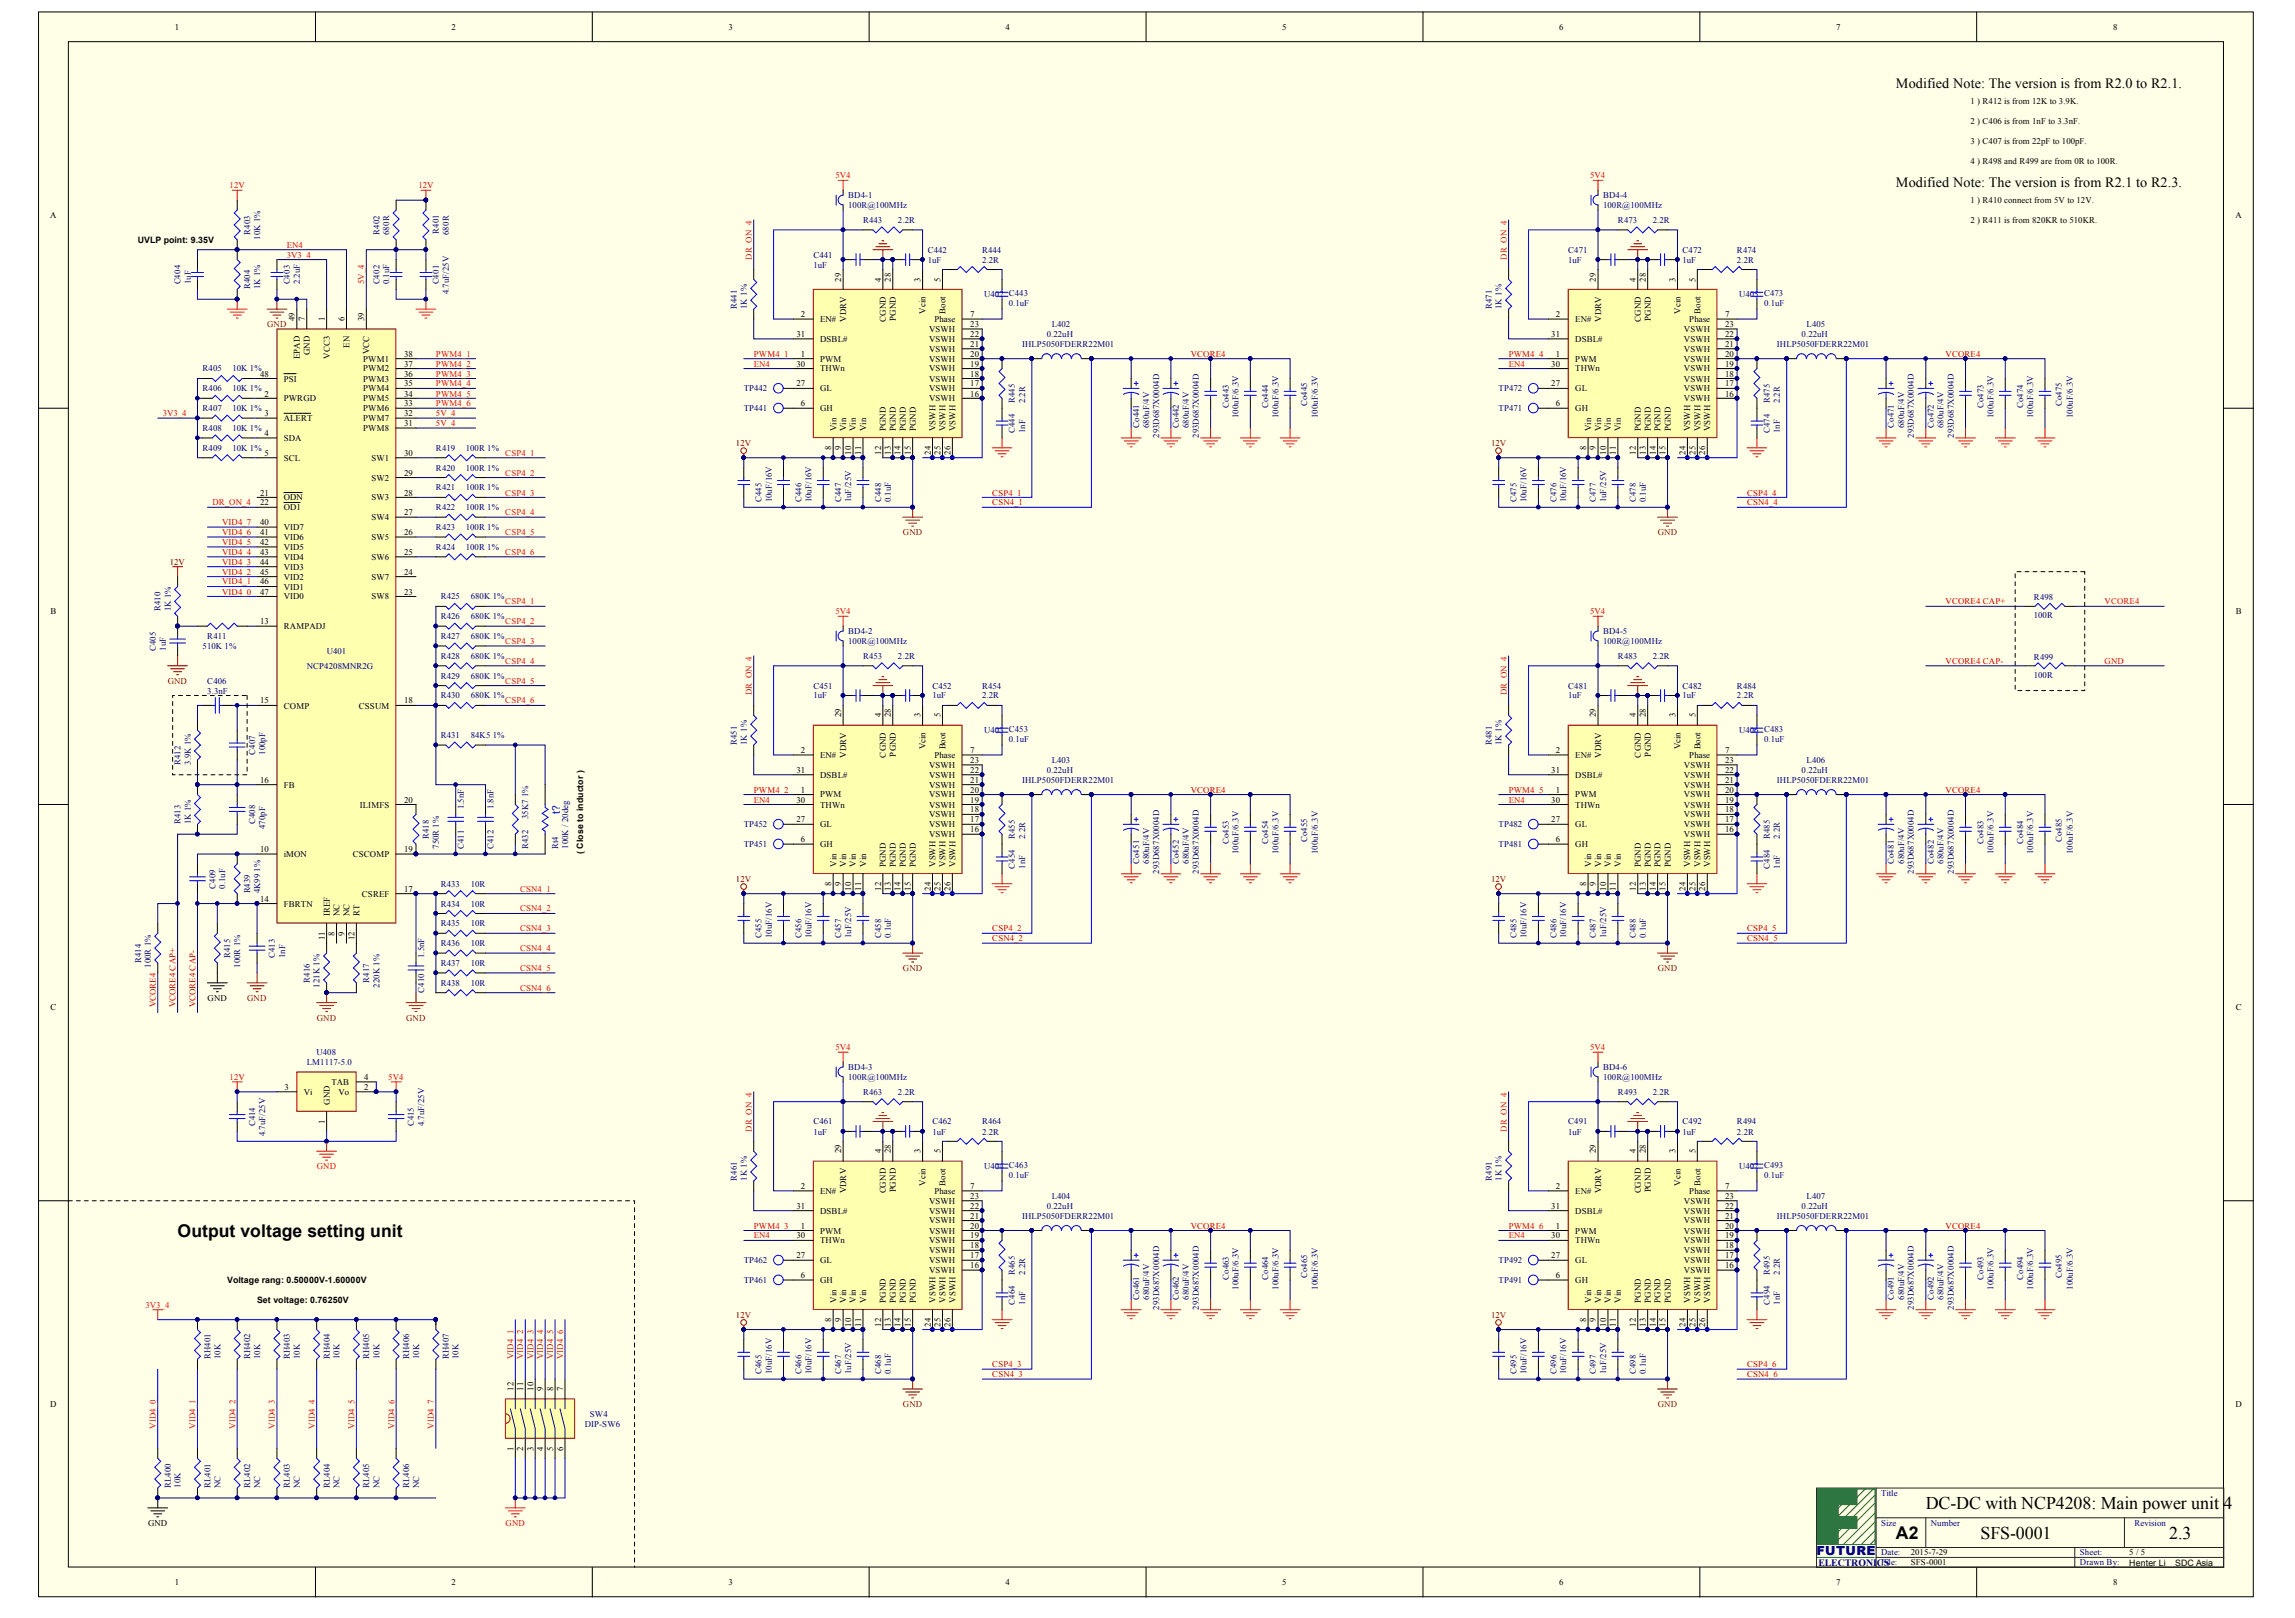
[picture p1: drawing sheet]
<svg xmlns="http://www.w3.org/2000/svg" width="287mm" height="202mm" viewBox="0 0 287 202" stroke-linecap="round" stroke-linejoin="round" font-family="sans-serif">
<defs><g id="words">
<g font-size="2.2">
<text x="22.2" y="154.5">Output voltage setting unit</text>
<text x="240.7" y="188.5">DC-DC with NCP4208: Main power unit 4</text>
<text x="236.9" y="192.3">A2</text>
<text x="247.5" y="192.2">SFS-0001</text>
<text x="271.1" y="192.2">2.3</text>
</g>
<g font-size="1.8">
<text x="236.9" y="11">Modified Note: The version is from R2.0 to R2.1.</text>
<text x="236.9" y="23.4">Modified Note: The version is from R2.1 to R2.3.</text>
</g>
<text font-size="1.6" fill="#000080" x="227" y="194.3">FUTURE</text>
<text font-size="1.3" fill="#00f" x="69.9" y="101.7" transform="rotate(-90 69.9 101.7)">t?</text>
<text font-size="1.2" fill="#000080" x="227.3" y="195.7">ELECTRONICS</text>
<g font-size="1.1">
<text x="21.9" y="3.7">1</text>
<text x="56.4" y="3.7">2</text>
<text x="91" y="3.7">3</text>
<text x="125.7" y="3.7">4</text>
<text x="160.2" y="3.7">5</text>
<text x="194.8" y="3.7">6</text>
<text x="229.5" y="3.7">7</text>
<text x="264.1" y="3.7">8</text>
<text x="246.2" y="13">1 ) R412 is from 12K to 3.9K.</text>
<text x="246.2" y="15.5">2 ) C406 is from 1nF to 3.3nF.</text>
<text x="246.2" y="17.9">3 ) C407 is from 22pF to 100pF.</text>
<text x="246.2" y="20.4">4 ) R498 and R499 are from 0R to 100R.</text>
<text x="6.3" y="27.2">A</text>
<text x="246.2" y="25.4">1 ) R410 connect from 5V to 12V.</text>
<text x="246.2" y="27.9">2 ) R411 is from 820KR to 510KR.</text>
<text x="279.4" y="27.2">A</text>
<text x="17.2" y="30.4">UVLP point: 9.35V</text>
<text x="105.1" y="35.2" transform="rotate(-90 105.1 35.2)">29</text>
<text x="110.1" y="35.2" transform="rotate(-90 110.1 35.2)">4</text>
<text x="111.3" y="35.2" transform="rotate(-90 111.3 35.2)">28</text>
<text x="115" y="35.2" transform="rotate(-90 115 35.2)">3</text>
<text x="117.5" y="35.2" transform="rotate(-90 117.5 35.2)">5</text>
<text x="199.4" y="35.2" transform="rotate(-90 199.4 35.2)">29</text>
<text x="204.4" y="35.2" transform="rotate(-90 204.4 35.2)">4</text>
<text x="205.7" y="35.2" transform="rotate(-90 205.7 35.2)">28</text>
<text x="209.4" y="35.2" transform="rotate(-90 209.4 35.2)">3</text>
<text x="211.9" y="35.2" transform="rotate(-90 211.9 35.2)">5</text>
<text x="36.9" y="40.1" transform="rotate(-90 36.9 40.1)">49</text>
<text x="38.1" y="40.1" transform="rotate(-90 38.1 40.1)">7</text>
<text x="40.6" y="40.1" transform="rotate(-90 40.6 40.1)">1</text>
<text x="43.1" y="40.1" transform="rotate(-90 43.1 40.1)">6</text>
<text x="45.5" y="40.1" transform="rotate(-90 45.5 40.1)">39</text>
<text x="100.1" y="39.6">2</text>
<text x="102.5" y="40.2">EN#</text>
<text x="105.7" y="40.2" transform="rotate(-90 105.7 40.2)">VDRV</text>
<text x="110.7" y="40.2" transform="rotate(-90 110.7 40.2)">CGND</text>
<text x="112" y="40.1" transform="rotate(-90 112 40.1)">PGND</text>
<text x="115.7" y="39.2" transform="rotate(-90 115.7 39.2)">Vcin</text>
<text x="116.1" y="41.5">VSWH</text>
<text x="116.8" y="40.2">Phase</text>
<text x="118.2" y="39.2" transform="rotate(-90 118.2 39.2)">Boot</text>
<text x="121.3" y="39.6">7</text>
<text x="121.3" y="40.8">23</text>
<text x="194.4" y="39.6">2</text>
<text x="196.9" y="40.2">EN#</text>
<text x="200.1" y="40.2" transform="rotate(-90 200.1 40.2)">VDRV</text>
<text x="205.1" y="40.2" transform="rotate(-90 205.1 40.2)">CGND</text>
<text x="206.3" y="40.1" transform="rotate(-90 206.3 40.1)">PGND</text>
<text x="210" y="39.2" transform="rotate(-90 210 39.2)">Vcin</text>
<text x="210.4" y="41.5">VSWH</text>
<text x="211.1" y="40.2">Phase</text>
<text x="212.5" y="39.2" transform="rotate(-90 212.5 39.2)">Boot</text>
<text x="215.6" y="39.6">7</text>
<text x="215.6" y="40.8">23</text>
<text x="32.5" y="47">48</text>
<text x="35.5" y="47.7">PSI</text>
<text x="37.5" y="44.9" transform="rotate(-90 37.5 44.9)">EPAD</text>
<text x="38.7" y="44.4" transform="rotate(-90 38.7 44.4)">GND</text>
<text x="41.2" y="44.8" transform="rotate(-90 41.2 44.8)">VCC3</text>
<text x="43.7" y="43.5" transform="rotate(-90 43.7 43.5)">EN</text>
<text x="45.4" y="47.7">PWM3</text>
<text x="45.4" y="46.4">PWM2</text>
<text x="45.4" y="45.2">PWM1</text>
<text x="46.2" y="44.3" transform="rotate(-90 46.2 44.3)">VCC</text>
<text x="50.5" y="47">36</text>
<text x="50.5" y="45.8">37</text>
<text x="50.5" y="44.6">38</text>
<text x="99.5" y="45.8">30</text>
<text x="99.5" y="42.1">31</text>
<text x="100.1" y="44.6">1</text>
<text x="102.5" y="45.2">PWM</text>
<text x="102.5" y="46.4">THWn</text>
<text x="102.5" y="42.7">DSBL#</text>
<text x="116.1" y="47.7">VSWH</text>
<text x="116.1" y="46.4">VSWH</text>
<text x="116.1" y="45.2">VSWH</text>
<text x="116.1" y="44">VSWH</text>
<text x="116.1" y="42.7">VSWH</text>
<text x="121.3" y="47">18</text>
<text x="121.3" y="45.8">19</text>
<text x="121.3" y="44.6">20</text>
<text x="121.3" y="43.3">21</text>
<text x="121.3" y="42.1">22</text>
<text x="193.9" y="45.8">30</text>
<text x="193.9" y="42.1">31</text>
<text x="194.4" y="44.6">1</text>
<text x="196.9" y="45.2">PWM</text>
<text x="196.9" y="46.4">THWn</text>
<text x="196.9" y="42.7">DSBL#</text>
<text x="210.4" y="47.7">VSWH</text>
<text x="210.4" y="46.4">VSWH</text>
<text x="210.4" y="45.2">VSWH</text>
<text x="210.4" y="44">VSWH</text>
<text x="210.4" y="42.7">VSWH</text>
<text x="215.6" y="47">18</text>
<text x="215.6" y="45.8">19</text>
<text x="215.6" y="44.6">20</text>
<text x="215.6" y="43.3">21</text>
<text x="215.6" y="42.1">22</text>
<text x="33.1" y="49.5">2</text>
<text x="33.1" y="52">3</text>
<text x="35.5" y="50.1">PWRGD</text>
<text x="35.5" y="52.6">ALERT</text>
<text x="45.4" y="53.8">PWM8</text>
<text x="45.4" y="52.6">PWM7</text>
<text x="45.4" y="51.4">PWM6</text>
<text x="45.4" y="50.1">PWM5</text>
<text x="45.4" y="48.9">PWM4</text>
<text x="50.5" y="53.3">31</text>
<text x="50.5" y="52">32</text>
<text x="50.5" y="50.8">33</text>
<text x="50.5" y="49.5">34</text>
<text x="50.5" y="48.3">35</text>
<text x="99.5" y="48.3">27</text>
<text x="100.1" y="50.8">6</text>
<text x="102.5" y="51.4">GH</text>
<text x="102.5" y="48.9">GL</text>
<text x="104.5" y="53.8" transform="rotate(-90 104.5 53.8)">Vin</text>
<text x="105.7" y="53.8" transform="rotate(-90 105.7 53.8)">Vin</text>
<text x="107" y="53.8" transform="rotate(-90 107 53.8)">Vin</text>
<text x="108.2" y="53.8" transform="rotate(-90 108.2 53.8)">Vin</text>
<text x="110.7" y="53.8" transform="rotate(-90 110.7 53.8)">PGND</text>
<text x="112" y="53.8" transform="rotate(-90 112 53.8)">PGND</text>
<text x="113.2" y="53.8" transform="rotate(-90 113.2 53.8)">PGND</text>
<text x="114.5" y="53.8" transform="rotate(-90 114.5 53.8)">PGND</text>
<text x="116.1" y="50.1">VSWH</text>
<text x="116.1" y="48.9">VSWH</text>
<text x="116.9" y="53.8" transform="rotate(-90 116.9 53.8)">VSWH</text>
<text x="118.2" y="53.8" transform="rotate(-90 118.2 53.8)">VSWH</text>
<text x="119.4" y="53.8" transform="rotate(-90 119.4 53.8)">VSWH</text>
<text x="121.3" y="49.5">16</text>
<text x="121.3" y="48.3">17</text>
<text x="193.9" y="48.3">27</text>
<text x="194.4" y="50.8">6</text>
<text x="196.9" y="51.4">GH</text>
<text x="196.9" y="48.9">GL</text>
<text x="198.9" y="53.8" transform="rotate(-90 198.9 53.8)">Vin</text>
<text x="200.1" y="53.8" transform="rotate(-90 200.1 53.8)">Vin</text>
<text x="201.3" y="53.8" transform="rotate(-90 201.3 53.8)">Vin</text>
<text x="202.6" y="53.8" transform="rotate(-90 202.6 53.8)">Vin</text>
<text x="205.1" y="53.8" transform="rotate(-90 205.1 53.8)">PGND</text>
<text x="206.3" y="53.8" transform="rotate(-90 206.3 53.8)">PGND</text>
<text x="207.5" y="53.8" transform="rotate(-90 207.5 53.8)">PGND</text>
<text x="208.8" y="53.8" transform="rotate(-90 208.8 53.8)">PGND</text>
<text x="210.4" y="50.1">VSWH</text>
<text x="210.4" y="48.9">VSWH</text>
<text x="211.2" y="53.8" transform="rotate(-90 211.2 53.8)">VSWH</text>
<text x="212.5" y="53.8" transform="rotate(-90 212.5 53.8)">VSWH</text>
<text x="213.7" y="53.8" transform="rotate(-90 213.7 53.8)">VSWH</text>
<text x="215.6" y="49.5">16</text>
<text x="215.6" y="48.3">17</text>
<text x="33.1" y="54.5">4</text>
<text x="33.1" y="56.9">5</text>
<text x="35.5" y="55.1">SDA</text>
<text x="35.5" y="57.6">SCL</text>
<text x="46.4" y="57.6">SW1</text>
<text x="50.5" y="59.4">29</text>
<text x="50.5" y="56.9">30</text>
<text x="103.9" y="56.3" transform="rotate(-90 103.9 56.3)">8</text>
<text x="105.1" y="56.3" transform="rotate(-90 105.1 56.3)">9</text>
<text x="106.4" y="56.8" transform="rotate(-90 106.4 56.8)">10</text>
<text x="107.6" y="56.8" transform="rotate(-90 107.6 56.8)">11</text>
<text x="110.1" y="56.8" transform="rotate(-90 110.1 56.8)">12</text>
<text x="111.3" y="56.8" transform="rotate(-90 111.3 56.8)">13</text>
<text x="112.6" y="56.8" transform="rotate(-90 112.6 56.8)">14</text>
<text x="113.8" y="56.8" transform="rotate(-90 113.8 56.8)">15</text>
<text x="116.3" y="56.8" transform="rotate(-90 116.3 56.8)">24</text>
<text x="117.5" y="56.8" transform="rotate(-90 117.5 56.8)">25</text>
<text x="118.8" y="56.8" transform="rotate(-90 118.8 56.8)">26</text>
<text x="198.2" y="56.3" transform="rotate(-90 198.2 56.3)">8</text>
<text x="199.4" y="56.3" transform="rotate(-90 199.4 56.3)">9</text>
<text x="200.7" y="56.8" transform="rotate(-90 200.7 56.8)">10</text>
<text x="201.9" y="56.8" transform="rotate(-90 201.9 56.8)">11</text>
<text x="204.4" y="56.8" transform="rotate(-90 204.4 56.8)">12</text>
<text x="205.7" y="56.8" transform="rotate(-90 205.7 56.8)">13</text>
<text x="206.9" y="56.8" transform="rotate(-90 206.9 56.8)">14</text>
<text x="208.2" y="56.8" transform="rotate(-90 208.2 56.8)">15</text>
<text x="210.6" y="56.8" transform="rotate(-90 210.6 56.8)">24</text>
<text x="211.9" y="56.8" transform="rotate(-90 211.9 56.8)">25</text>
<text x="213.1" y="56.8" transform="rotate(-90 213.1 56.8)">26</text>
<text x="32.5" y="61.9">21</text>
<text x="32.5" y="63.1">22</text>
<text x="32.5" y="65.6">40</text>
<text x="35.5" y="62.5">ODN</text>
<text x="35.5" y="63.8">OD1</text>
<text x="46.4" y="65">SW4</text>
<text x="46.4" y="62.5">SW3</text>
<text x="46.4" y="60.1">SW2</text>
<text x="50.5" y="64.4">27</text>
<text x="50.5" y="61.9">28</text>
<text x="32.5" y="66.9">41</text>
<text x="32.5" y="68.1">42</text>
<text x="32.5" y="69.3">43</text>
<text x="32.5" y="70.6">44</text>
<text x="32.5" y="71.8">45</text>
<text x="35.5" y="66.2">VID7</text>
<text x="35.5" y="67.4">VID6</text>
<text x="35.5" y="68.7">VID5</text>
<text x="35.5" y="69.9">VID4</text>
<text x="35.5" y="71.2">VID3</text>
<text x="46.4" y="69.9">SW6</text>
<text x="46.4" y="67.4">SW5</text>
<text x="50.5" y="71.8">24</text>
<text x="50.5" y="69.3">25</text>
<text x="50.5" y="66.9">26</text>
<text x="6.3" y="76.7">B</text>
<text x="32.5" y="73">46</text>
<text x="32.5" y="74.3">47</text>
<text x="35.5" y="72.4">VID2</text>
<text x="35.5" y="73.7">VID1</text>
<text x="35.5" y="74.9">VID0</text>
<text x="46.4" y="74.9">SW8</text>
<text x="46.4" y="72.4">SW7</text>
<text x="50.5" y="74.3">23</text>
<text x="279.4" y="76.7">B</text>
<text x="32.5" y="78">13</text>
<text x="35.5" y="78.6">RAMPADJ</text>
<text x="32.5" y="87.9">15</text>
<text x="35.5" y="88.5">COMP</text>
<text x="44.8" y="88.5">CSSUM</text>
<text x="50.5" y="87.9">18</text>
<text x="105.1" y="89.6" transform="rotate(-90 105.1 89.6)">29</text>
<text x="110.1" y="89.6" transform="rotate(-90 110.1 89.6)">4</text>
<text x="111.3" y="89.6" transform="rotate(-90 111.3 89.6)">28</text>
<text x="115" y="89.6" transform="rotate(-90 115 89.6)">3</text>
<text x="117.5" y="89.6" transform="rotate(-90 117.5 89.6)">5</text>
<text x="199.4" y="89.6" transform="rotate(-90 199.4 89.6)">29</text>
<text x="204.4" y="89.6" transform="rotate(-90 204.4 89.6)">4</text>
<text x="205.7" y="89.6" transform="rotate(-90 205.7 89.6)">28</text>
<text x="209.4" y="89.6" transform="rotate(-90 209.4 89.6)">3</text>
<text x="211.9" y="89.6" transform="rotate(-90 211.9 89.6)">5</text>
<text x="100.1" y="94.1">2</text>
<text x="102.5" y="94.7">EN#</text>
<text x="105.7" y="94.6" transform="rotate(-90 105.7 94.6)">VDRV</text>
<text x="110.7" y="94.6" transform="rotate(-90 110.7 94.6)">CGND</text>
<text x="112" y="94.5" transform="rotate(-90 112 94.5)">PGND</text>
<text x="115.7" y="93.6" transform="rotate(-90 115.7 93.6)">Vcin</text>
<text x="116.1" y="95.9">VSWH</text>
<text x="116.8" y="94.7">Phase</text>
<text x="118.2" y="93.6" transform="rotate(-90 118.2 93.6)">Boot</text>
<text x="121.3" y="94.1">7</text>
<text x="121.3" y="95.3">23</text>
<text x="194.4" y="94.1">2</text>
<text x="196.9" y="94.7">EN#</text>
<text x="200.1" y="94.6" transform="rotate(-90 200.1 94.6)">VDRV</text>
<text x="205.1" y="94.6" transform="rotate(-90 205.1 94.6)">CGND</text>
<text x="206.3" y="94.5" transform="rotate(-90 206.3 94.5)">PGND</text>
<text x="210" y="93.6" transform="rotate(-90 210 93.6)">Vcin</text>
<text x="210.4" y="95.9">VSWH</text>
<text x="211.1" y="94.7">Phase</text>
<text x="212.5" y="93.6" transform="rotate(-90 212.5 93.6)">Boot</text>
<text x="215.6" y="94.1">7</text>
<text x="215.6" y="95.3">23</text>
<text x="32.5" y="97.8">16</text>
<text x="35.5" y="98.4">FB</text>
<text x="45" y="100.9">ILIMFS</text>
<text x="50.5" y="100.3">20</text>
<text x="99.5" y="100.3">30</text>
<text x="99.5" y="96.5">31</text>
<text x="100.1" y="99">1</text>
<text x="102.5" y="99.6">PWM</text>
<text x="102.5" y="100.9">THWn</text>
<text x="102.5" y="97.2">DSBL#</text>
<text x="116.1" y="100.9">VSWH</text>
<text x="116.1" y="99.6">VSWH</text>
<text x="116.1" y="98.4">VSWH</text>
<text x="116.1" y="97.2">VSWH</text>
<text x="121.3" y="101.5">18</text>
<text x="121.3" y="100.3">19</text>
<text x="121.3" y="99">20</text>
<text x="121.3" y="97.8">21</text>
<text x="121.3" y="96.5">22</text>
<text x="193.9" y="100.3">30</text>
<text x="193.9" y="96.5">31</text>
<text x="194.4" y="99">1</text>
<text x="196.9" y="99.6">PWM</text>
<text x="196.9" y="100.9">THWn</text>
<text x="196.9" y="97.2">DSBL#</text>
<text x="210.4" y="100.9">VSWH</text>
<text x="210.4" y="99.6">VSWH</text>
<text x="210.4" y="98.4">VSWH</text>
<text x="210.4" y="97.2">VSWH</text>
<text x="215.6" y="101.5">18</text>
<text x="215.6" y="100.3">19</text>
<text x="215.6" y="99">20</text>
<text x="215.6" y="97.8">21</text>
<text x="215.6" y="96.5">22</text>
<text x="32.5" y="106.5">10</text>
<text x="35.5" y="107.1">iMON</text>
<text x="44.1" y="107.1">CSCOMP</text>
<text x="50.5" y="106.5">19</text>
<text x="72.9" y="106.7" transform="rotate(-90 72.9 106.7)">( Close to inductor )</text>
<text x="99.5" y="102.8">27</text>
<text x="100.1" y="105.2">6</text>
<text x="102.5" y="105.8">GH</text>
<text x="102.5" y="103.3">GL</text>
<text x="116.1" y="104.6">VSWH</text>
<text x="116.1" y="103.3">VSWH</text>
<text x="116.1" y="102.1">VSWH</text>
<text x="121.3" y="104">16</text>
<text x="121.3" y="102.8">17</text>
<text x="193.9" y="102.8">27</text>
<text x="194.4" y="105.2">6</text>
<text x="196.9" y="105.8">GH</text>
<text x="196.9" y="103.3">GL</text>
<text x="210.4" y="104.6">VSWH</text>
<text x="210.4" y="103.3">VSWH</text>
<text x="210.4" y="102.1">VSWH</text>
<text x="215.6" y="104">16</text>
<text x="215.6" y="102.8">17</text>
<text x="32.5" y="112.6">14</text>
<text x="35.5" y="113.3">FBRTN</text>
<text x="45.2" y="112">CSREF</text>
<text x="50.5" y="111.4">17</text>
<text x="103.9" y="110.7" transform="rotate(-90 103.9 110.7)">8</text>
<text x="104.5" y="108.3" transform="rotate(-90 104.5 108.3)">Vin</text>
<text x="105.1" y="110.7" transform="rotate(-90 105.1 110.7)">9</text>
<text x="105.7" y="108.3" transform="rotate(-90 105.7 108.3)">Vin</text>
<text x="106.4" y="111.3" transform="rotate(-90 106.4 111.3)">10</text>
<text x="107" y="108.3" transform="rotate(-90 107 108.3)">Vin</text>
<text x="107.6" y="111.3" transform="rotate(-90 107.6 111.3)">11</text>
<text x="108.2" y="108.3" transform="rotate(-90 108.2 108.3)">Vin</text>
<text x="110.1" y="111.3" transform="rotate(-90 110.1 111.3)">12</text>
<text x="110.7" y="108.3" transform="rotate(-90 110.7 108.3)">PGND</text>
<text x="111.3" y="111.3" transform="rotate(-90 111.3 111.3)">13</text>
<text x="112" y="108.3" transform="rotate(-90 112 108.3)">PGND</text>
<text x="112.6" y="111.3" transform="rotate(-90 112.6 111.3)">14</text>
<text x="113.2" y="108.3" transform="rotate(-90 113.2 108.3)">PGND</text>
<text x="113.8" y="111.3" transform="rotate(-90 113.8 111.3)">15</text>
<text x="114.5" y="108.3" transform="rotate(-90 114.5 108.3)">PGND</text>
<text x="116.3" y="111.3" transform="rotate(-90 116.3 111.3)">24</text>
<text x="116.9" y="108.3" transform="rotate(-90 116.9 108.3)">VSWH</text>
<text x="117.5" y="111.3" transform="rotate(-90 117.5 111.3)">25</text>
<text x="118.2" y="108.3" transform="rotate(-90 118.2 108.3)">VSWH</text>
<text x="118.8" y="111.3" transform="rotate(-90 118.8 111.3)">26</text>
<text x="119.4" y="108.3" transform="rotate(-90 119.4 108.3)">VSWH</text>
<text x="198.2" y="110.7" transform="rotate(-90 198.2 110.7)">8</text>
<text x="198.9" y="108.3" transform="rotate(-90 198.9 108.3)">Vin</text>
<text x="199.4" y="110.7" transform="rotate(-90 199.4 110.7)">9</text>
<text x="200.1" y="108.3" transform="rotate(-90 200.1 108.3)">Vin</text>
<text x="200.7" y="111.3" transform="rotate(-90 200.7 111.3)">10</text>
<text x="201.3" y="108.3" transform="rotate(-90 201.3 108.3)">Vin</text>
<text x="201.9" y="111.3" transform="rotate(-90 201.9 111.3)">11</text>
<text x="202.6" y="108.3" transform="rotate(-90 202.6 108.3)">Vin</text>
<text x="204.4" y="111.3" transform="rotate(-90 204.4 111.3)">12</text>
<text x="205.1" y="108.3" transform="rotate(-90 205.1 108.3)">PGND</text>
<text x="205.7" y="111.3" transform="rotate(-90 205.7 111.3)">13</text>
<text x="206.3" y="108.3" transform="rotate(-90 206.3 108.3)">PGND</text>
<text x="206.9" y="111.3" transform="rotate(-90 206.9 111.3)">14</text>
<text x="207.5" y="108.3" transform="rotate(-90 207.5 108.3)">PGND</text>
<text x="208.2" y="111.3" transform="rotate(-90 208.2 111.3)">15</text>
<text x="208.8" y="108.3" transform="rotate(-90 208.8 108.3)">PGND</text>
<text x="210.6" y="111.3" transform="rotate(-90 210.6 111.3)">24</text>
<text x="211.2" y="108.3" transform="rotate(-90 211.2 108.3)">VSWH</text>
<text x="211.9" y="111.3" transform="rotate(-90 211.9 111.3)">25</text>
<text x="212.5" y="108.3" transform="rotate(-90 212.5 108.3)">VSWH</text>
<text x="213.1" y="111.3" transform="rotate(-90 213.1 111.3)">26</text>
<text x="213.7" y="108.3" transform="rotate(-90 213.7 108.3)">VSWH</text>
<text x="40.6" y="117.5" transform="rotate(-90 40.6 117.5)">11</text>
<text x="41.2" y="114.5" transform="rotate(-90 41.2 114.5)">IREF</text>
<text x="41.8" y="116.9" transform="rotate(-90 41.8 116.9)">8</text>
<text x="42.4" y="114.5" transform="rotate(-90 42.4 114.5)">NC</text>
<text x="43.1" y="116.9" transform="rotate(-90 43.1 116.9)">9</text>
<text x="43.7" y="114.5" transform="rotate(-90 43.7 114.5)">NC</text>
<text x="44.3" y="117.5" transform="rotate(-90 44.3 117.5)">12</text>
<text x="44.9" y="114.5" transform="rotate(-90 44.9 114.5)">RT</text>
<text x="26" y="125">GND</text>
<text x="6.3" y="126.2">C</text>
<text x="279.4" y="126.2">C</text>
<text x="35.5" y="136.2">3</text>
<text x="38" y="136.8">Vi</text>
<text x="41.4" y="135.5">TAB</text>
<text x="42.3" y="136.8">Vo</text>
<text x="45.5" y="134.9">4</text>
<text x="45.5" y="136.2">2</text>
<text x="40.6" y="140.4" transform="rotate(-90 40.6 140.4)">1</text>
<text x="41.2" y="138" transform="rotate(-90 41.2 138)">GND</text>
<text x="100.1" y="148.5">2</text>
<text x="102.5" y="149.1">EN#</text>
<text x="105.1" y="144.1" transform="rotate(-90 105.1 144.1)">29</text>
<text x="105.7" y="149.1" transform="rotate(-90 105.7 149.1)">VDRV</text>
<text x="110.1" y="144.1" transform="rotate(-90 110.1 144.1)">4</text>
<text x="110.7" y="149.1" transform="rotate(-90 110.7 149.1)">CGND</text>
<text x="111.3" y="144.1" transform="rotate(-90 111.3 144.1)">28</text>
<text x="112" y="149" transform="rotate(-90 112 149)">PGND</text>
<text x="115" y="144.1" transform="rotate(-90 115 144.1)">3</text>
<text x="115.7" y="148.1" transform="rotate(-90 115.7 148.1)">Vcin</text>
<text x="116.8" y="149.1">Phase</text>
<text x="117.5" y="144.1" transform="rotate(-90 117.5 144.1)">5</text>
<text x="118.2" y="148.1" transform="rotate(-90 118.2 148.1)">Boot</text>
<text x="121.3" y="148.5">7</text>
<text x="121.3" y="149.8">23</text>
<text x="194.4" y="148.5">2</text>
<text x="196.9" y="149.1">EN#</text>
<text x="199.4" y="144.1" transform="rotate(-90 199.4 144.1)">29</text>
<text x="200.1" y="149.1" transform="rotate(-90 200.1 149.1)">VDRV</text>
<text x="204.4" y="144.1" transform="rotate(-90 204.4 144.1)">4</text>
<text x="205.1" y="149.1" transform="rotate(-90 205.1 149.1)">CGND</text>
<text x="205.7" y="144.1" transform="rotate(-90 205.7 144.1)">28</text>
<text x="206.3" y="149" transform="rotate(-90 206.3 149)">PGND</text>
<text x="209.4" y="144.1" transform="rotate(-90 209.4 144.1)">3</text>
<text x="210" y="148.1" transform="rotate(-90 210 148.1)">Vcin</text>
<text x="211.1" y="149.1">Phase</text>
<text x="211.9" y="144.1" transform="rotate(-90 211.9 144.1)">5</text>
<text x="212.5" y="148.1" transform="rotate(-90 212.5 148.1)">Boot</text>
<text x="215.6" y="148.5">7</text>
<text x="215.6" y="149.8">23</text>
<text x="99.5" y="154.7">30</text>
<text x="99.5" y="151">31</text>
<text x="100.1" y="153.5">1</text>
<text x="102.5" y="154.1">PWM</text>
<text x="102.5" y="155.3">THWn</text>
<text x="102.5" y="151.6">DSBL#</text>
<text x="116.1" y="155.3">VSWH</text>
<text x="116.1" y="154.1">VSWH</text>
<text x="116.1" y="152.9">VSWH</text>
<text x="116.1" y="151.6">VSWH</text>
<text x="116.1" y="150.4">VSWH</text>
<text x="121.3" y="156">18</text>
<text x="121.3" y="154.7">19</text>
<text x="121.3" y="153.5">20</text>
<text x="121.3" y="152.3">21</text>
<text x="121.3" y="151">22</text>
<text x="193.9" y="154.7">30</text>
<text x="193.9" y="151">31</text>
<text x="194.4" y="153.5">1</text>
<text x="196.9" y="154.1">PWM</text>
<text x="196.9" y="155.3">THWn</text>
<text x="196.9" y="151.6">DSBL#</text>
<text x="210.4" y="155.3">VSWH</text>
<text x="210.4" y="154.1">VSWH</text>
<text x="210.4" y="152.9">VSWH</text>
<text x="210.4" y="151.6">VSWH</text>
<text x="210.4" y="150.4">VSWH</text>
<text x="215.6" y="156">18</text>
<text x="215.6" y="154.7">19</text>
<text x="215.6" y="153.5">20</text>
<text x="215.6" y="152.3">21</text>
<text x="215.6" y="151">22</text>
<text x="28.4" y="160.3">Voltage rang: 0.50000V-1.60000V</text>
<text x="99.5" y="157.2">27</text>
<text x="100.1" y="159.7">6</text>
<text x="102.5" y="160.3">GH</text>
<text x="102.5" y="157.8">GL</text>
<text x="116.1" y="159.1">VSWH</text>
<text x="116.1" y="157.8">VSWH</text>
<text x="116.1" y="156.6">VSWH</text>
<text x="121.3" y="158.4">16</text>
<text x="121.3" y="157.2">17</text>
<text x="193.9" y="157.2">27</text>
<text x="194.4" y="159.7">6</text>
<text x="196.9" y="160.3">GH</text>
<text x="196.9" y="157.8">GL</text>
<text x="210.4" y="159.1">VSWH</text>
<text x="210.4" y="157.8">VSWH</text>
<text x="210.4" y="156.6">VSWH</text>
<text x="215.6" y="158.4">16</text>
<text x="215.6" y="157.2">17</text>
<text x="32.1" y="162.8">Set voltage: 0.76250V</text>
<text x="103.9" y="165.2" transform="rotate(-90 103.9 165.2)">8</text>
<text x="104.5" y="162.8" transform="rotate(-90 104.5 162.8)">Vin</text>
<text x="105.1" y="165.2" transform="rotate(-90 105.1 165.2)">9</text>
<text x="105.7" y="162.8" transform="rotate(-90 105.7 162.8)">Vin</text>
<text x="106.4" y="165.7" transform="rotate(-90 106.4 165.7)">10</text>
<text x="107" y="162.8" transform="rotate(-90 107 162.8)">Vin</text>
<text x="107.6" y="165.7" transform="rotate(-90 107.6 165.7)">11</text>
<text x="108.2" y="162.8" transform="rotate(-90 108.2 162.8)">Vin</text>
<text x="110.1" y="165.7" transform="rotate(-90 110.1 165.7)">12</text>
<text x="110.7" y="162.8" transform="rotate(-90 110.7 162.8)">PGND</text>
<text x="111.3" y="165.7" transform="rotate(-90 111.3 165.7)">13</text>
<text x="112" y="162.8" transform="rotate(-90 112 162.8)">PGND</text>
<text x="112.6" y="165.7" transform="rotate(-90 112.6 165.7)">14</text>
<text x="113.2" y="162.8" transform="rotate(-90 113.2 162.8)">PGND</text>
<text x="113.8" y="165.7" transform="rotate(-90 113.8 165.7)">15</text>
<text x="114.5" y="162.8" transform="rotate(-90 114.5 162.8)">PGND</text>
<text x="116.3" y="165.7" transform="rotate(-90 116.3 165.7)">24</text>
<text x="116.9" y="162.8" transform="rotate(-90 116.9 162.8)">VSWH</text>
<text x="117.5" y="165.7" transform="rotate(-90 117.5 165.7)">25</text>
<text x="118.2" y="162.8" transform="rotate(-90 118.2 162.8)">VSWH</text>
<text x="118.8" y="165.7" transform="rotate(-90 118.8 165.7)">26</text>
<text x="119.4" y="162.8" transform="rotate(-90 119.4 162.8)">VSWH</text>
<text x="198.2" y="165.2" transform="rotate(-90 198.2 165.2)">8</text>
<text x="198.9" y="162.8" transform="rotate(-90 198.9 162.8)">Vin</text>
<text x="199.4" y="165.2" transform="rotate(-90 199.4 165.2)">9</text>
<text x="200.1" y="162.8" transform="rotate(-90 200.1 162.8)">Vin</text>
<text x="200.7" y="165.7" transform="rotate(-90 200.7 165.7)">10</text>
<text x="201.3" y="162.8" transform="rotate(-90 201.3 162.8)">Vin</text>
<text x="201.9" y="165.7" transform="rotate(-90 201.9 165.7)">11</text>
<text x="202.6" y="162.8" transform="rotate(-90 202.6 162.8)">Vin</text>
<text x="204.4" y="165.7" transform="rotate(-90 204.4 165.7)">12</text>
<text x="205.1" y="162.8" transform="rotate(-90 205.1 162.8)">PGND</text>
<text x="205.7" y="165.7" transform="rotate(-90 205.7 165.7)">13</text>
<text x="206.3" y="162.8" transform="rotate(-90 206.3 162.8)">PGND</text>
<text x="206.9" y="165.7" transform="rotate(-90 206.9 165.7)">14</text>
<text x="207.5" y="162.8" transform="rotate(-90 207.5 162.8)">PGND</text>
<text x="208.2" y="165.7" transform="rotate(-90 208.2 165.7)">15</text>
<text x="208.8" y="162.8" transform="rotate(-90 208.8 162.8)">PGND</text>
<text x="210.6" y="165.7" transform="rotate(-90 210.6 165.7)">24</text>
<text x="211.2" y="162.8" transform="rotate(-90 211.2 162.8)">VSWH</text>
<text x="211.9" y="165.7" transform="rotate(-90 211.9 165.7)">25</text>
<text x="212.5" y="162.8" transform="rotate(-90 212.5 162.8)">VSWH</text>
<text x="213.1" y="165.7" transform="rotate(-90 213.1 165.7)">26</text>
<text x="213.7" y="162.8" transform="rotate(-90 213.7 162.8)">VSWH</text>
<text x="64.2" y="173.8" transform="rotate(-90 64.2 173.8)">12</text>
<text x="65.4" y="173.8" transform="rotate(-90 65.4 173.8)">11</text>
<text x="66.7" y="173.8" transform="rotate(-90 66.7 173.8)">10</text>
<text x="67.9" y="173.8" transform="rotate(-90 67.9 173.8)">9</text>
<text x="69.1" y="173.8" transform="rotate(-90 69.1 173.8)">8</text>
<text x="70.4" y="173.8" transform="rotate(-90 70.4 173.8)">7</text>
<text x="6.3" y="175.8">D</text>
<text x="279.4" y="175.8">D</text>
<text x="64.2" y="181.3" transform="rotate(-90 64.2 181.3)">1</text>
<text x="65.4" y="181.3" transform="rotate(-90 65.4 181.3)">2</text>
<text x="66.7" y="181.3" transform="rotate(-90 66.7 181.3)">3</text>
<text x="67.9" y="181.3" transform="rotate(-90 67.9 181.3)">4</text>
<text x="69.1" y="181.3" transform="rotate(-90 69.1 181.3)">5</text>
<text x="70.4" y="181.3" transform="rotate(-90 70.4 181.3)">6</text>
<text x="18.5" y="190.6">GND</text>
<text x="238.8" y="194.3">2015-7-29</text>
<text x="238.8" y="195.6">SFS-0001</text>
<text x="266.1" y="195.6">Henter Li</text>
<text x="266.1" y="194.3">5 / 5</text>
<text x="271.8" y="195.6">SDC Asia</text>
<text x="21.9" y="198">1</text>
<text x="56.4" y="198">2</text>
<text x="91" y="198">3</text>
<text x="125.7" y="198">4</text>
<text x="160.2" y="198">5</text>
<text x="194.8" y="198">6</text>
<text x="229.5" y="198">7</text>
<text x="264.1" y="198">8</text>
</g>
<g font-size="1.1" fill="#f00">
<text x="28.7" y="23.5">12V</text>
<text x="52.3" y="23.5">12V</text>
<text x="104.4" y="22.3">5V4</text>
<text x="198.7" y="22.3">5V4</text>
<text x="35.8" y="32.2">3V3_4</text>
<text x="35.8" y="31">EN4</text>
<text x="45.5" y="35.5" transform="rotate(-90 45.5 35.5)">5V_4</text>
<text x="94" y="32.4" transform="rotate(-90 94 32.4)">DR_ON_4</text>
<text x="188.3" y="32.4" transform="rotate(-90 188.3 32.4)">DR_ON_4</text>
<text x="54.5" y="44.6">PWM4_1</text>
<text x="54.5" y="45.8">PWM4_2</text>
<text x="54.5" y="47">PWM4_3</text>
<text x="94.2" y="45.8">EN4</text>
<text x="188.5" y="45.8">EN4</text>
<text x="20.3" y="52">3V3_4</text>
<text x="54.5" y="48.3">PWM4_4</text>
<text x="54.5" y="49.5">PWM4_5</text>
<text x="54.5" y="50.8">PWM4_6</text>
<text x="54.5" y="52">5V_4</text>
<text x="54.5" y="53.3">5V_4</text>
<text x="63.1" y="56.9">CSP4_1</text>
<text x="63.1" y="59.4">CSP4_2</text>
<text x="26.5" y="63.1">DR_ON_4</text>
<text x="63.1" y="61.9">CSP4_3</text>
<text x="63.1" y="64.4">CSP4_4</text>
<text x="63.1" y="66.9">CSP4_5</text>
<text x="63.1" y="69.3">CSP4_6</text>
<text x="63.1" y="75.5">CSP4_1</text>
<text x="104.4" y="76.7">5V4</text>
<text x="198.7" y="76.7">5V4</text>
<text x="263" y="75.5">VCORE4</text>
<text x="63.1" y="78">CSP4_2</text>
<text x="63.1" y="80.5">CSP4_3</text>
<text x="63.1" y="82.9">CSP4_4</text>
<text x="263" y="82.9">GND</text>
<text x="63.1" y="85.4">CSP4_5</text>
<text x="63.1" y="87.9">CSP4_6</text>
<text x="94" y="86.9" transform="rotate(-90 94 86.9)">DR_ON_4</text>
<text x="188.3" y="86.9" transform="rotate(-90 188.3 86.9)">DR_ON_4</text>
<text x="94.2" y="100.3">EN4</text>
<text x="188.5" y="100.3">EN4</text>
<text x="65" y="111.4">CSN4_1</text>
<text x="65" y="113.9">CSN4_2</text>
<text x="65" y="116.4">CSN4_3</text>
<text x="65" y="118.8">CSN4_4</text>
<text x="65" y="121.3">CSN4_5</text>
<text x="65" y="123.8">CSN4_6</text>
<text x="104.4" y="131.2">5V4</text>
<text x="198.7" y="131.2">5V4</text>
<text x="28.7" y="134.9">12V</text>
<text x="48.5" y="134.9">5V4</text>
<text x="94" y="141.4" transform="rotate(-90 94 141.4)">DR_ON_4</text>
<text x="188.3" y="141.4" transform="rotate(-90 188.3 141.4)">DR_ON_4</text>
<text x="39.6" y="146.1">GND</text>
<text x="94.2" y="154.7">EN4</text>
<text x="188.5" y="154.7">EN4</text>
<text x="64.2" y="169.8" transform="rotate(-90 64.2 169.8)">VID4_1</text>
<text x="65.4" y="169.8" transform="rotate(-90 65.4 169.8)">VID4_2</text>
<text x="66.7" y="169.8" transform="rotate(-90 66.7 169.8)">VID4_3</text>
<text x="67.9" y="169.8" transform="rotate(-90 67.9 169.8)">VID4_4</text>
<text x="69.1" y="169.8" transform="rotate(-90 69.1 169.8)">VID4_5</text>
<text x="70.4" y="169.8" transform="rotate(-90 70.4 169.8)">VID4_6</text>
<text x="19.5" y="178.5" transform="rotate(-90 19.5 178.5)">VID4_0</text>
<text x="24.4" y="178.5" transform="rotate(-90 24.4 178.5)">VID4_1</text>
<text x="29.4" y="178.5" transform="rotate(-90 29.4 178.5)">VID4_2</text>
<text x="34.4" y="178.5" transform="rotate(-90 34.4 178.5)">VID4_3</text>
<text x="39.3" y="178.5" transform="rotate(-90 39.3 178.5)">VID4_4</text>
<text x="44.3" y="178.5" transform="rotate(-90 44.3 178.5)">VID4_5</text>
<text x="49.3" y="178.5" transform="rotate(-90 49.3 178.5)">VID4_6</text>
<text x="54.2" y="178.5" transform="rotate(-90 54.2 178.5)">VID4_7</text>
<text x="63.2" y="190.6">GND</text>
</g>
<g font-size="1.1" fill="#000080">
<text x="31.3" y="29.3" transform="rotate(-90 31.3 29.3)">R403</text>
<text x="32.5" y="29.9" transform="rotate(-90 32.5 29.9)">10K 1%</text>
<text x="47.4" y="29.3" transform="rotate(-90 47.4 29.3)">R402</text>
<text x="48.6" y="29.3" transform="rotate(-90 48.6 29.3)">680R</text>
<text x="54.9" y="29.2" transform="rotate(-90 54.9 29.2)">R401</text>
<text x="56.1" y="29.3" transform="rotate(-90 56.1 29.3)">680R</text>
<text x="106" y="24.8">BD4-1</text>
<text x="106" y="26">100R@100MHz</text>
<text x="107.9" y="27.9">R443</text>
<text x="112.2" y="27.9">2.2R</text>
<text x="200.3" y="24.8">BD4-4</text>
<text x="200.3" y="26">100R@100MHz</text>
<text x="202.2" y="27.9">R473</text>
<text x="206.5" y="27.9">2.2R</text>
<text x="22.6" y="35.5" transform="rotate(-90 22.6 35.5)">C404</text>
<text x="23.8" y="35.5" transform="rotate(-90 23.8 35.5)">1uF</text>
<text x="36.2" y="35.5" transform="rotate(-90 36.2 35.5)">C403</text>
<text x="37.5" y="35.5" transform="rotate(-90 37.5 35.5)">2.2uF</text>
<text x="47.4" y="35.5" transform="rotate(-90 47.4 35.5)">C402</text>
<text x="48.6" y="35.5" transform="rotate(-90 48.6 35.5)">0.1uF</text>
<text x="54.9" y="35.5" transform="rotate(-90 54.9 35.5)">C401</text>
<text x="101.6" y="33.4">1uF</text>
<text x="101.6" y="32.2">C441</text>
<text x="115.9" y="32.8">1uF</text>
<text x="115.9" y="31.6">C442</text>
<text x="122.7" y="32.8">2.2R</text>
<text x="122.7" y="31.6">R444</text>
<text x="196" y="32.8">1uF</text>
<text x="196" y="31.6">C471</text>
<text x="210.3" y="32.8">1uF</text>
<text x="210.3" y="31.6">C472</text>
<text x="217.1" y="32.8">2.2R</text>
<text x="217.1" y="31.6">R474</text>
<text x="31.3" y="36.1" transform="rotate(-90 31.3 36.1)">R404</text>
<text x="32.5" y="36.1" transform="rotate(-90 32.5 36.1)">1K 1%</text>
<text x="56.1" y="36.8" transform="rotate(-90 56.1 36.8)">4.7uF/25V</text>
<text x="92.1" y="38.6" transform="rotate(-90 92.1 38.6)">R441</text>
<text x="93.3" y="38.6" transform="rotate(-90 93.3 38.6)">1K 1%</text>
<text x="123" y="37.2">U402 C443</text>
<text x="126.1" y="38.3">0.1uF</text>
<text x="131.4" y="40.8">L402</text>
<text x="186.4" y="38.6" transform="rotate(-90 186.4 38.6)">R471</text>
<text x="187.7" y="38.6" transform="rotate(-90 187.7 38.6)">1K 1%</text>
<text x="217.3" y="37.2">U405 C473</text>
<text x="220.5" y="38.3">0.1uF</text>
<text x="225.8" y="40.8">L405</text>
<text x="25.3" y="46.4">R405</text>
<text x="29" y="46.4">10K 1%</text>
<text x="127.7" y="43.3">IHLP5050FDERR22M01</text>
<text x="130.8" y="42.1">0.22uH</text>
<text x="222.1" y="43.3">IHLP5050FDERR22M01</text>
<text x="225.1" y="42.1">0.22uH</text>
<text x="25.3" y="48.9">R406</text>
<text x="25.3" y="51.4">R407</text>
<text x="25.3" y="53.8">R408</text>
<text x="29" y="48.9">10K 1%</text>
<text x="29" y="51.4">10K 1%</text>
<text x="29" y="53.8">10K 1%</text>
<text x="92.9" y="48.9">TP442</text>
<text x="92.9" y="51.4">TP441</text>
<text x="126.8" y="50.4" transform="rotate(-90 126.8 50.4)">R445</text>
<text x="128.1" y="50.4" transform="rotate(-90 128.1 50.4)">2.2R</text>
<text x="142.3" y="53.5" transform="rotate(-90 142.3 53.5)">Co441</text>
<text x="143.6" y="53.5" transform="rotate(-90 143.6 53.5)">680uF/4V</text>
<text x="147.3" y="53.5" transform="rotate(-90 147.3 53.5)">Co442</text>
<text x="148.6" y="53.5" transform="rotate(-90 148.6 53.5)">680uF/4V</text>
<text x="153.5" y="51" transform="rotate(-90 153.5 51)">Co443</text>
<text x="154.8" y="52.2" transform="rotate(-90 154.8 52.2)">100uF/6.3V</text>
<text x="158.5" y="51" transform="rotate(-90 158.5 51)">Co444</text>
<text x="159.8" y="52.2" transform="rotate(-90 159.8 52.2)">100uF/6.3V</text>
<text x="163.4" y="50.8" transform="rotate(-90 163.4 50.8)">Co445</text>
<text x="164.7" y="52.2" transform="rotate(-90 164.7 52.2)">100uF/6.3V</text>
<text x="187.3" y="48.9">TP472</text>
<text x="187.3" y="51.4">TP471</text>
<text x="221.2" y="50.4" transform="rotate(-90 221.2 50.4)">R475</text>
<text x="222.4" y="50.4" transform="rotate(-90 222.4 50.4)">2.2R</text>
<text x="236.7" y="53.5" transform="rotate(-90 236.7 53.5)">Co471</text>
<text x="238" y="53.5" transform="rotate(-90 238 53.5)">680uF/4V</text>
<text x="241.7" y="53.5" transform="rotate(-90 241.7 53.5)">Co472</text>
<text x="242.9" y="53.5" transform="rotate(-90 242.9 53.5)">680uF/4V</text>
<text x="247.9" y="51" transform="rotate(-90 247.9 51)">Co473</text>
<text x="249.1" y="52.2" transform="rotate(-90 249.1 52.2)">100uF/6.3V</text>
<text x="252.8" y="51" transform="rotate(-90 252.8 51)">Co474</text>
<text x="254.1" y="52.2" transform="rotate(-90 254.1 52.2)">100uF/6.3V</text>
<text x="257.7" y="50.8" transform="rotate(-90 257.7 50.8)">Co475</text>
<text x="259" y="52.2" transform="rotate(-90 259 52.2)">100uF/6.3V</text>
<text x="25.3" y="56.3">R409</text>
<text x="29" y="56.3">10K 1%</text>
<text x="54.5" y="56.3">R419</text>
<text x="54.5" y="58.8">R420</text>
<text x="58.2" y="56.3">100R 1%</text>
<text x="58.2" y="58.8">100R 1%</text>
<text x="126.8" y="54.1" transform="rotate(-90 126.8 54.1)">C444</text>
<text x="128.1" y="54.1" transform="rotate(-90 128.1 54.1)">1nF</text>
<text x="144.8" y="54.7" transform="rotate(-90 144.8 54.7)">293D687X0004D</text>
<text x="149.8" y="54.7" transform="rotate(-90 149.8 54.7)">293D687X0004D</text>
<text x="221.2" y="54.1" transform="rotate(-90 221.2 54.1)">C474</text>
<text x="222.4" y="54.1" transform="rotate(-90 222.4 54.1)">1nF</text>
<text x="239.2" y="54.7" transform="rotate(-90 239.2 54.7)">293D687X0004D</text>
<text x="244.2" y="54.7" transform="rotate(-90 244.2 54.7)">293D687X0004D</text>
<text x="54.5" y="61.3">R421</text>
<text x="54.5" y="63.8">R422</text>
<text x="58.2" y="61.3">100R 1%</text>
<text x="58.2" y="63.8">100R 1%</text>
<text x="95.2" y="62.8" transform="rotate(-90 95.2 62.8)">C445</text>
<text x="96.4" y="62.8" transform="rotate(-90 96.4 62.8)">10uF/16V</text>
<text x="100.2" y="62.8" transform="rotate(-90 100.2 62.8)">C446</text>
<text x="101.4" y="62.8" transform="rotate(-90 101.4 62.8)">10uF/16V</text>
<text x="105.1" y="62.8" transform="rotate(-90 105.1 62.8)">C447</text>
<text x="106.4" y="62.8" transform="rotate(-90 106.4 62.8)">1uF/25V</text>
<text x="110.1" y="62.8" transform="rotate(-90 110.1 62.8)">C448</text>
<text x="111.3" y="62.8" transform="rotate(-90 111.3 62.8)">0.1uF</text>
<text x="189.5" y="62.8" transform="rotate(-90 189.5 62.8)">C475</text>
<text x="190.8" y="62.8" transform="rotate(-90 190.8 62.8)">10uF/16V</text>
<text x="194.5" y="62.8" transform="rotate(-90 194.5 62.8)">C476</text>
<text x="195.7" y="62.8" transform="rotate(-90 195.7 62.8)">10uF/16V</text>
<text x="199.4" y="62.8" transform="rotate(-90 199.4 62.8)">C477</text>
<text x="200.7" y="62.8" transform="rotate(-90 200.7 62.8)">1uF/25V</text>
<text x="204.4" y="62.8" transform="rotate(-90 204.4 62.8)">C478</text>
<text x="205.7" y="62.8" transform="rotate(-90 205.7 62.8)">0.1uF</text>
<text x="54.5" y="66.2">R423</text>
<text x="54.5" y="68.7">R424</text>
<text x="58.2" y="66.2">100R 1%</text>
<text x="58.2" y="68.7">100R 1%</text>
<text x="20.1" y="76.4" transform="rotate(-90 20.1 76.4)">R410</text>
<text x="21.3" y="76.4" transform="rotate(-90 21.3 76.4)">1K 1%</text>
<text x="55.1" y="74.9">R425</text>
<text x="55.1" y="77.4">R426</text>
<text x="58.8" y="74.9">680K 1%</text>
<text x="58.8" y="77.4">680K 1%</text>
<text x="254.2" y="77.2">100R</text>
<text x="254.2" y="75">R498</text>
<text x="19.5" y="81.3" transform="rotate(-90 19.5 81.3)">C405</text>
<text x="20.7" y="81.3" transform="rotate(-90 20.7 81.3)">1uF</text>
<text x="25.3" y="81.1">510K 1%</text>
<text x="25.9" y="79.9">R411</text>
<text x="38.3" y="83.5">NCP4208MNR2G</text>
<text x="40.8" y="81.7">U401</text>
<text x="55.1" y="79.9">R427</text>
<text x="55.1" y="82.3">R428</text>
<text x="58.8" y="79.9">680K 1%</text>
<text x="58.8" y="82.3">680K 1%</text>
<text x="106" y="79.2">BD4-2</text>
<text x="106" y="80.5">100R@100MHz</text>
<text x="107.9" y="82.3">R453</text>
<text x="112.2" y="82.3">2.2R</text>
<text x="200.3" y="79.2">BD4-5</text>
<text x="200.3" y="80.5">100R@100MHz</text>
<text x="202.2" y="82.3">R483</text>
<text x="206.5" y="82.3">2.2R</text>
<text x="254.2" y="82.4">R499</text>
<text x="25.9" y="86.7">3.3nF</text>
<text x="25.9" y="85.4">C406</text>
<text x="55.1" y="84.8">R429</text>
<text x="55.1" y="87.3">R430</text>
<text x="58.8" y="84.8">680K 1%</text>
<text x="58.8" y="87.3">680K 1%</text>
<text x="101.6" y="87.3">1uF</text>
<text x="101.6" y="86">C451</text>
<text x="116.5" y="87.3">1uF</text>
<text x="116.5" y="86">C452</text>
<text x="122.7" y="87.3">2.2R</text>
<text x="122.7" y="86">R454</text>
<text x="196" y="87.3">1uF</text>
<text x="196" y="86">C481</text>
<text x="210.3" y="87.3">1uF</text>
<text x="210.3" y="86">C482</text>
<text x="217.1" y="87.3">2.2R</text>
<text x="217.1" y="86">R484</text>
<text x="254.2" y="84.7">100R</text>
<text x="22.6" y="95.6" transform="rotate(-90 22.6 95.6)">R412</text>
<text x="23.8" y="95.6" transform="rotate(-90 23.8 95.6)">3.9K 1%</text>
<text x="31.9" y="94.3" transform="rotate(-90 31.9 94.3)">C407</text>
<text x="33.1" y="94.3" transform="rotate(-90 33.1 94.3)">100pF</text>
<text x="55.1" y="92.2">R431</text>
<text x="58.8" y="92.2">84K5 1%</text>
<text x="92.1" y="93.1" transform="rotate(-90 92.1 93.1)">R451</text>
<text x="93.3" y="93.1" transform="rotate(-90 93.3 93.1)">1K 1%</text>
<text x="123" y="91.6">U403 C453</text>
<text x="126.1" y="92.7">0.1uF</text>
<text x="131.4" y="95.3">L403</text>
<text x="186.4" y="93.1" transform="rotate(-90 186.4 93.1)">R481</text>
<text x="187.7" y="93.1" transform="rotate(-90 187.7 93.1)">1K 1%</text>
<text x="217.3" y="91.6">U406 C483</text>
<text x="220.5" y="92.7">0.1uF</text>
<text x="225.8" y="95.3">L406</text>
<text x="57.9" y="101.1" transform="rotate(-90 57.9 101.1)">1.5nF</text>
<text x="61.7" y="101.1" transform="rotate(-90 61.7 101.1)">1.8nF</text>
<text x="66" y="99.6" transform="rotate(-90 66 99.6)">1%</text>
<text x="127.7" y="97.8">IHLP5050FDERR22M01</text>
<text x="130.8" y="96.5">0.22uH</text>
<text x="222.1" y="97.8">IHLP5050FDERR22M01</text>
<text x="225.1" y="96.5">0.22uH</text>
<text x="22.6" y="103" transform="rotate(-90 22.6 103)">R413</text>
<text x="23.8" y="103" transform="rotate(-90 23.8 103)">1K 1%</text>
<text x="31.9" y="103" transform="rotate(-90 31.9 103)">C408</text>
<text x="33.1" y="103.6" transform="rotate(-90 33.1 103.6)">470pF</text>
<text x="53.6" y="104.8" transform="rotate(-90 53.6 104.8)">R418</text>
<text x="54.9" y="106.1" transform="rotate(-90 54.9 106.1)">750R 1%</text>
<text x="57.9" y="106.1" transform="rotate(-90 57.9 106.1)">C411</text>
<text x="61.7" y="106.1" transform="rotate(-90 61.7 106.1)">C412</text>
<text x="66" y="106.1" transform="rotate(-90 66 106.1)">R432</text>
<text x="66" y="102.4" transform="rotate(-90 66 102.4)">35K7</text>
<text x="69.7" y="106.1" transform="rotate(-90 69.7 106.1)">Rt4</text>
<text x="71" y="106.1" transform="rotate(-90 71 106.1)">100K / 20deg</text>
<text x="92.9" y="103.3">TP452</text>
<text x="92.9" y="105.8">TP451</text>
<text x="126.8" y="104.8" transform="rotate(-90 126.8 104.8)">R455</text>
<text x="128.1" y="104.8" transform="rotate(-90 128.1 104.8)">2.2R</text>
<text x="142.3" y="108" transform="rotate(-90 142.3 108)">Co451</text>
<text x="143.6" y="108" transform="rotate(-90 143.6 108)">680uF/4V</text>
<text x="147.3" y="108" transform="rotate(-90 147.3 108)">Co452</text>
<text x="148.6" y="108" transform="rotate(-90 148.6 108)">680uF/4V</text>
<text x="153.5" y="105.5" transform="rotate(-90 153.5 105.5)">Co453</text>
<text x="154.8" y="106.7" transform="rotate(-90 154.8 106.7)">100uF/6.3V</text>
<text x="158.5" y="105.5" transform="rotate(-90 158.5 105.5)">Co454</text>
<text x="159.8" y="106.7" transform="rotate(-90 159.8 106.7)">100uF/6.3V</text>
<text x="163.4" y="105.2" transform="rotate(-90 163.4 105.2)">Co455</text>
<text x="164.7" y="106.7" transform="rotate(-90 164.7 106.7)">100uF/6.3V</text>
<text x="187.3" y="103.3">TP482</text>
<text x="187.3" y="105.8">TP481</text>
<text x="221.2" y="104.8" transform="rotate(-90 221.2 104.8)">R485</text>
<text x="222.4" y="104.8" transform="rotate(-90 222.4 104.8)">2.2R</text>
<text x="236.7" y="108" transform="rotate(-90 236.7 108)">Co481</text>
<text x="238" y="108" transform="rotate(-90 238 108)">680uF/4V</text>
<text x="241.7" y="108" transform="rotate(-90 241.7 108)">Co482</text>
<text x="242.9" y="108" transform="rotate(-90 242.9 108)">680uF/4V</text>
<text x="247.9" y="105.5" transform="rotate(-90 247.9 105.5)">Co483</text>
<text x="249.1" y="106.7" transform="rotate(-90 249.1 106.7)">100uF/6.3V</text>
<text x="252.8" y="105.5" transform="rotate(-90 252.8 105.5)">Co484</text>
<text x="254.1" y="106.7" transform="rotate(-90 254.1 106.7)">100uF/6.3V</text>
<text x="257.7" y="105.2" transform="rotate(-90 257.7 105.2)">Co485</text>
<text x="259" y="106.7" transform="rotate(-90 259 106.7)">100uF/6.3V</text>
<text x="26.9" y="111" transform="rotate(-90 26.9 111)">C409</text>
<text x="28.1" y="111" transform="rotate(-90 28.1 111)">0.1uF</text>
<text x="31.3" y="111.6" transform="rotate(-90 31.3 111.6)">R439</text>
<text x="32.5" y="111.6" transform="rotate(-90 32.5 111.6)">4K99</text>
<text x="32.5" y="108.9" transform="rotate(-90 32.5 108.9)">1%</text>
<text x="55.1" y="110.8">R433</text>
<text x="55.1" y="113.3">R434</text>
<text x="58.8" y="110.8">10R</text>
<text x="58.8" y="113.3">10R</text>
<text x="126.8" y="108.5" transform="rotate(-90 126.8 108.5)">C454</text>
<text x="128.1" y="108.5" transform="rotate(-90 128.1 108.5)">1nF</text>
<text x="144.8" y="109.2" transform="rotate(-90 144.8 109.2)">293D687X0004D</text>
<text x="149.8" y="109.2" transform="rotate(-90 149.8 109.2)">293D687X0004D</text>
<text x="221.2" y="108.5" transform="rotate(-90 221.2 108.5)">C484</text>
<text x="222.4" y="108.5" transform="rotate(-90 222.4 108.5)">1nF</text>
<text x="239.2" y="109.2" transform="rotate(-90 239.2 109.2)">293D687X0004D</text>
<text x="244.2" y="109.2" transform="rotate(-90 244.2 109.2)">293D687X0004D</text>
<text x="28.8" y="119.7" transform="rotate(-90 28.8 119.7)">R415</text>
<text x="34.4" y="119.7" transform="rotate(-90 34.4 119.7)">C413</text>
<text x="35.6" y="119.7" transform="rotate(-90 35.6 119.7)">1nF</text>
<text x="53" y="119.7" transform="rotate(-90 53 119.7)">1.5nF</text>
<text x="55.1" y="115.7">R435</text>
<text x="55.1" y="118.2">R436</text>
<text x="58.8" y="115.7">10R</text>
<text x="58.8" y="118.2">10R</text>
<text x="95.2" y="117.2" transform="rotate(-90 95.2 117.2)">C455</text>
<text x="96.4" y="117.2" transform="rotate(-90 96.4 117.2)">10uF/16V</text>
<text x="100.2" y="117.2" transform="rotate(-90 100.2 117.2)">C456</text>
<text x="101.4" y="117.2" transform="rotate(-90 101.4 117.2)">10uF/16V</text>
<text x="105.1" y="117.2" transform="rotate(-90 105.1 117.2)">C457</text>
<text x="106.4" y="117.2" transform="rotate(-90 106.4 117.2)">1uF/25V</text>
<text x="110.1" y="117.2" transform="rotate(-90 110.1 117.2)">C458</text>
<text x="111.3" y="117.2" transform="rotate(-90 111.3 117.2)">0.1uF</text>
<text x="189.5" y="117.2" transform="rotate(-90 189.5 117.2)">C485</text>
<text x="190.8" y="117.2" transform="rotate(-90 190.8 117.2)">10uF/16V</text>
<text x="194.5" y="117.2" transform="rotate(-90 194.5 117.2)">C486</text>
<text x="195.7" y="117.2" transform="rotate(-90 195.7 117.2)">10uF/16V</text>
<text x="199.4" y="117.2" transform="rotate(-90 199.4 117.2)">C487</text>
<text x="200.7" y="117.2" transform="rotate(-90 200.7 117.2)">1uF/25V</text>
<text x="204.4" y="117.2" transform="rotate(-90 204.4 117.2)">C488</text>
<text x="205.7" y="117.2" transform="rotate(-90 205.7 117.2)">0.1uF</text>
<text x="17.6" y="120.3" transform="rotate(-90 17.6 120.3)">R414</text>
<text x="18.9" y="120.9" transform="rotate(-90 18.9 120.9)">100R 1%</text>
<text x="30" y="120.9" transform="rotate(-90 30 120.9)">100R 1%</text>
<text x="38.7" y="122.8" transform="rotate(-90 38.7 122.8)">R416</text>
<text x="39.9" y="123.4" transform="rotate(-90 39.9 123.4)">121K 1%</text>
<text x="46.2" y="122.8" transform="rotate(-90 46.2 122.8)">R417</text>
<text x="47.4" y="123.4" transform="rotate(-90 47.4 123.4)">220K 1%</text>
<text x="53" y="124" transform="rotate(-90 53 124)">C410</text>
<text x="55.1" y="120.7">R437</text>
<text x="55.1" y="123.2">R438</text>
<text x="58.8" y="120.7">10R</text>
<text x="58.8" y="123.2">10R</text>
<text x="39.6" y="131.8">U408</text>
<text x="38.3" y="133.1">LM1117-5.0</text>
<text x="106" y="133.7">BD4-3</text>
<text x="106" y="134.9">100R@100MHz</text>
<text x="107.9" y="136.8">R463</text>
<text x="112.2" y="136.8">2.2R</text>
<text x="200.3" y="133.7">BD4-6</text>
<text x="200.3" y="134.9">100R@100MHz</text>
<text x="202.2" y="136.8">R493</text>
<text x="206.5" y="136.8">2.2R</text>
<text x="31.9" y="140.7" transform="rotate(-90 31.9 140.7)">C414</text>
<text x="33.1" y="142" transform="rotate(-90 33.1 142)">4.7uF/25V</text>
<text x="51.7" y="140.7" transform="rotate(-90 51.7 140.7)">C415</text>
<text x="53" y="140.7" transform="rotate(-90 53 140.7)">4.7uF/25V</text>
<text x="101.6" y="141.7">1uF</text>
<text x="101.6" y="140.5">C461</text>
<text x="116.5" y="141.7">1uF</text>
<text x="116.5" y="140.5">C462</text>
<text x="122.7" y="141.7">2.2R</text>
<text x="122.7" y="140.5">R464</text>
<text x="196" y="141.7">1uF</text>
<text x="196" y="140.5">C491</text>
<text x="210.3" y="141.7">1uF</text>
<text x="210.3" y="140.5">C492</text>
<text x="217.1" y="141.7">2.2R</text>
<text x="217.1" y="140.5">R494</text>
<text x="92.1" y="147.5" transform="rotate(-90 92.1 147.5)">R461</text>
<text x="93.3" y="147.5" transform="rotate(-90 93.3 147.5)">1K 1%</text>
<text x="123" y="146.1">U404 C463</text>
<text x="126.1" y="147.2">0.1uF</text>
<text x="131.4" y="149.8">L404</text>
<text x="186.4" y="147.5" transform="rotate(-90 186.4 147.5)">R491</text>
<text x="187.7" y="147.5" transform="rotate(-90 187.7 147.5)">1K 1%</text>
<text x="217.3" y="146.1">U407 C493</text>
<text x="220.5" y="147.2">0.1uF</text>
<text x="225.8" y="149.8">L407</text>
<text x="127.7" y="152.3">IHLP5050FDERR22M01</text>
<text x="130.8" y="151">0.22uH</text>
<text x="222.1" y="152.3">IHLP5050FDERR22M01</text>
<text x="225.1" y="151">0.22uH</text>
<text x="92.9" y="157.8">TP462</text>
<text x="92.9" y="160.3">TP461</text>
<text x="126.8" y="159.3" transform="rotate(-90 126.8 159.3)">R465</text>
<text x="128.1" y="159.3" transform="rotate(-90 128.1 159.3)">2.2R</text>
<text x="153.5" y="159.9" transform="rotate(-90 153.5 159.9)">Co463</text>
<text x="154.8" y="161.2" transform="rotate(-90 154.8 161.2)">100uF/6.3V</text>
<text x="158.5" y="159.9" transform="rotate(-90 158.5 159.9)">Co464</text>
<text x="159.8" y="161.2" transform="rotate(-90 159.8 161.2)">100uF/6.3V</text>
<text x="163.4" y="159.7" transform="rotate(-90 163.4 159.7)">Co465</text>
<text x="164.7" y="161.2" transform="rotate(-90 164.7 161.2)">100uF/6.3V</text>
<text x="187.3" y="157.8">TP492</text>
<text x="187.3" y="160.3">TP491</text>
<text x="221.2" y="159.3" transform="rotate(-90 221.2 159.3)">R495</text>
<text x="222.4" y="159.3" transform="rotate(-90 222.4 159.3)">2.2R</text>
<text x="247.9" y="159.9" transform="rotate(-90 247.9 159.9)">Co493</text>
<text x="249.1" y="161.2" transform="rotate(-90 249.1 161.2)">100uF/6.3V</text>
<text x="252.8" y="159.9" transform="rotate(-90 252.8 159.9)">Co494</text>
<text x="254.1" y="161.2" transform="rotate(-90 254.1 161.2)">100uF/6.3V</text>
<text x="257.7" y="159.7" transform="rotate(-90 257.7 159.7)">Co495</text>
<text x="259" y="161.2" transform="rotate(-90 259 161.2)">100uF/6.3V</text>
<text x="126.8" y="163" transform="rotate(-90 126.8 163)">C464</text>
<text x="128.1" y="163" transform="rotate(-90 128.1 163)">1nF</text>
<text x="142.3" y="162.4" transform="rotate(-90 142.3 162.4)">Co461</text>
<text x="143.6" y="162.4" transform="rotate(-90 143.6 162.4)">680uF/4V</text>
<text x="144.8" y="163.6" transform="rotate(-90 144.8 163.6)">293D687X0004D</text>
<text x="147.3" y="162.4" transform="rotate(-90 147.3 162.4)">Co462</text>
<text x="148.6" y="162.4" transform="rotate(-90 148.6 162.4)">680uF/4V</text>
<text x="149.8" y="163.6" transform="rotate(-90 149.8 163.6)">293D687X0004D</text>
<text x="221.2" y="163" transform="rotate(-90 221.2 163)">C494</text>
<text x="222.4" y="163" transform="rotate(-90 222.4 163)">1nF</text>
<text x="236.7" y="162.4" transform="rotate(-90 236.7 162.4)">Co491</text>
<text x="238" y="162.4" transform="rotate(-90 238 162.4)">680uF/4V</text>
<text x="239.2" y="163.6" transform="rotate(-90 239.2 163.6)">293D687X0004D</text>
<text x="241.7" y="162.4" transform="rotate(-90 241.7 162.4)">Co492</text>
<text x="242.9" y="162.4" transform="rotate(-90 242.9 162.4)">680uF/4V</text>
<text x="244.2" y="163.6" transform="rotate(-90 244.2 163.6)">293D687X0004D</text>
<text x="26.3" y="169.8" transform="rotate(-90 26.3 169.8)">RH401</text>
<text x="27.6" y="169.8" transform="rotate(-90 27.6 169.8)">10K</text>
<text x="31.3" y="169.8" transform="rotate(-90 31.3 169.8)">RH402</text>
<text x="32.5" y="169.8" transform="rotate(-90 32.5 169.8)">10K</text>
<text x="36.2" y="169.8" transform="rotate(-90 36.2 169.8)">RH403</text>
<text x="37.5" y="169.8" transform="rotate(-90 37.5 169.8)">10K</text>
<text x="41.2" y="169.8" transform="rotate(-90 41.2 169.8)">RH404</text>
<text x="42.4" y="169.8" transform="rotate(-90 42.4 169.8)">10K</text>
<text x="46.2" y="169.8" transform="rotate(-90 46.2 169.8)">RH405</text>
<text x="47.4" y="169.8" transform="rotate(-90 47.4 169.8)">10K</text>
<text x="51.1" y="169.8" transform="rotate(-90 51.1 169.8)">RH406</text>
<text x="52.4" y="169.8" transform="rotate(-90 52.4 169.8)">10K</text>
<text x="56.1" y="169.8" transform="rotate(-90 56.1 169.8)">RH407</text>
<text x="57.3" y="169.8" transform="rotate(-90 57.3 169.8)">10K</text>
<text x="95.2" y="171.7" transform="rotate(-90 95.2 171.7)">C465</text>
<text x="96.4" y="171.7" transform="rotate(-90 96.4 171.7)">10uF/16V</text>
<text x="100.2" y="171.7" transform="rotate(-90 100.2 171.7)">C466</text>
<text x="101.4" y="171.7" transform="rotate(-90 101.4 171.7)">10uF/16V</text>
<text x="105.1" y="171.7" transform="rotate(-90 105.1 171.7)">C467</text>
<text x="106.4" y="171.7" transform="rotate(-90 106.4 171.7)">1uF/25V</text>
<text x="110.1" y="171.7" transform="rotate(-90 110.1 171.7)">C468</text>
<text x="111.3" y="171.7" transform="rotate(-90 111.3 171.7)">0.1uF</text>
<text x="189.5" y="171.7" transform="rotate(-90 189.5 171.7)">C495</text>
<text x="190.8" y="171.7" transform="rotate(-90 190.8 171.7)">10uF/16V</text>
<text x="194.5" y="171.7" transform="rotate(-90 194.5 171.7)">C496</text>
<text x="195.7" y="171.7" transform="rotate(-90 195.7 171.7)">10uF/16V</text>
<text x="199.4" y="171.7" transform="rotate(-90 199.4 171.7)">C497</text>
<text x="200.7" y="171.7" transform="rotate(-90 200.7 171.7)">1uF/25V</text>
<text x="204.4" y="171.7" transform="rotate(-90 204.4 171.7)">C498</text>
<text x="205.7" y="171.7" transform="rotate(-90 205.7 171.7)">0.1uF</text>
<text x="73.1" y="178.2">DIP-SW6</text>
<text x="73.7" y="177">SW4</text>
<text x="21.3" y="185.9" transform="rotate(-90 21.3 185.9)">RL400</text>
<text x="22.6" y="185.9" transform="rotate(-90 22.6 185.9)">10K</text>
<text x="26.3" y="185.9" transform="rotate(-90 26.3 185.9)">RL401</text>
<text x="27.6" y="185.9" transform="rotate(-90 27.6 185.9)">NC</text>
<text x="31.3" y="185.9" transform="rotate(-90 31.3 185.9)">RL402</text>
<text x="32.5" y="185.9" transform="rotate(-90 32.5 185.9)">NC</text>
<text x="36.2" y="185.9" transform="rotate(-90 36.2 185.9)">RL403</text>
<text x="37.5" y="185.9" transform="rotate(-90 37.5 185.9)">NC</text>
<text x="41.2" y="185.9" transform="rotate(-90 41.2 185.9)">RL404</text>
<text x="42.4" y="185.9" transform="rotate(-90 42.4 185.9)">NC</text>
<text x="46.2" y="185.9" transform="rotate(-90 46.2 185.9)">RL405</text>
<text x="47.4" y="185.9" transform="rotate(-90 47.4 185.9)">NC</text>
<text x="51.1" y="185.9" transform="rotate(-90 51.1 185.9)">RL406</text>
<text x="52.4" y="185.9" transform="rotate(-90 52.4 185.9)">NC</text>
<text x="235.1" y="186.9">Title</text>
<text x="235.1" y="190.6">Size</text>
<text x="241.3" y="190.6">Number</text>
<text x="266.7" y="190.6">Revision</text>
<text x="235.1" y="194.3">Date:</text>
<text x="235.1" y="195.6">File:</text>
<text x="259.9" y="195.6">Drawn By:</text>
<text x="259.9" y="194.3">Sheet:</text>
</g>
<g font-size="1.1" fill="#800000">
<text x="33.4" y="40.8">GND</text>
<text x="92" y="55.7">12V</text>
<text x="186.3" y="55.7">12V</text>
<text x="21.2" y="70.6">12V</text>
<text x="112.8" y="66.9">GND</text>
<text x="207.2" y="66.9">GND</text>
<text x="21" y="85.4">GND</text>
<text x="92" y="110.1">12V</text>
<text x="186.3" y="110.1">12V</text>
<text x="30.9" y="125">GND</text>
<text x="112.8" y="121.3">GND</text>
<text x="207.2" y="121.3">GND</text>
<text x="39.6" y="127.5">GND</text>
<text x="50.8" y="127.5">GND</text>
<text x="92" y="164.6">12V</text>
<text x="186.3" y="164.6">12V</text>
<text x="112.8" y="175.8">GND</text>
<text x="207.2" y="175.8">GND</text>
</g>
<g font-size="1.1" fill="#bf0000">
<text x="94.2" y="44.6">PWM4_1</text>
<text x="148.8" y="44.6">VCORE4</text>
<text x="188.5" y="44.6">PWM4_4</text>
<text x="243.1" y="44.6">VCORE4</text>
<text x="27.8" y="65.6">VID4_7</text>
<text x="124" y="61.9">CSP4_1</text>
<text x="124" y="63.1">CSN4_1</text>
<text x="218.3" y="61.9">CSP4_4</text>
<text x="218.3" y="63.1">CSN4_4</text>
<text x="27.8" y="71.8">VID4_2</text>
<text x="27.8" y="70.6">VID4_3</text>
<text x="27.8" y="69.3">VID4_4</text>
<text x="27.8" y="68.1">VID4_5</text>
<text x="27.8" y="66.9">VID4_6</text>
<text x="27.8" y="73">VID4_1</text>
<text x="27.8" y="74.3">VID4_0</text>
<text x="243.1" y="75.5">VCORE4 CAP+</text>
<text x="243.1" y="82.9">VCORE4 CAP-</text>
<text x="94.2" y="99">PWM4_2</text>
<text x="148.8" y="99">VCORE4</text>
<text x="188.5" y="99">PWM4_5</text>
<text x="243.1" y="99">VCORE4</text>
<text x="124" y="116.4">CSP4_2</text>
<text x="124" y="117.6">CSN4_2</text>
<text x="218.3" y="116.4">CSP4_5</text>
<text x="218.3" y="117.6">CSN4_5</text>
<text x="19.5" y="125.9" transform="rotate(-90 19.5 125.9)">VCORE4</text>
<text x="21.9" y="125.9" transform="rotate(-90 21.9 125.9)">VCORE4 CAP+</text>
<text x="24.4" y="125.9" transform="rotate(-90 24.4 125.9)">VCORE4 CAP-</text>
<text x="94.2" y="153.5">PWM4_3</text>
<text x="148.8" y="153.5">VCORE4</text>
<text x="188.5" y="153.5">PWM4_6</text>
<text x="243.1" y="153.5">VCORE4</text>
<text x="124" y="170.8">CSP4_3</text>
<text x="124" y="172.1">CSN4_3</text>
<text x="218.3" y="170.8">CSP4_6</text>
<text x="218.3" y="172.1">CSN4_6</text>
</g>
<text font-size="1.1" fill="#ee0e22" x="18.2" y="163.4">3V3_4</text>
</g></defs>
<g fill="#ffffe8" stroke="#000" stroke-width=".12">
<path d="M4.8 1.5h276.8v198h-276.8z"/>
<path d="M8.5 5.2h269.4v190.6h-269.4z"/>
</g>
<g fill="none" stroke="#000" stroke-width=".12">
<path d="M39.4 1.5v3.7M74 1.5v3.7M108.6 1.5v3.7M143.2 1.5v3.7M177.8 1.5v3.7M212.4 1.5v3.7M247 1.5v3.7M4.8 51h3.7M277.9 51h3.7M4.8 100.5h3.7M277.9 100.5h3.7M25.9 122.8h2.5"/>
<path d="M26.3 123.2h1.7M26.7 123.5h1M27 123.9h.3M27.2 121.5v1.3M4.8 150h3.7M277.9 150h3.7M18.5 188.4h2.5M18.8 188.8h1.8M19.2 189.1h1M19.6 189.5h.2M19.7 187.1v1.3M39.4 195.8v3.7"/>
<path d="M74 195.8v3.7M108.6 195.8v3.7M143.2 195.8v3.7M177.8 195.8v3.7M212.4 195.8v3.7M247 195.8v3.7"/>
</g>
<path d="M227 185.9h50.9v9.9h-50.9zM234.5 185.9v9.9M234.5 189.6h43.4M234.5 193.3h43.4M234.5 194.6h43.4M240.7 189.6v3.7M259.3 193.3v2.5M265.5 189.6v3.7" fill="none" stroke="#172721" stroke-width=".12"/>
<path d="M227.1 186h7.2v7h-7.2zM227.1 194.6h7.1M230.5 187.6l-1 1M233.1 186l-3.6 3.6M234.1 186l-4.7 4.7M234.3 191.2l-1.7 1.8M234.3 192.3l-.6 .7M234.3 190.1l-2.8 2.9M234.3 189l-3.9 4M234.3 187.8l-5.2 5.2M234.3 186.8l-4.9 4.9" fill="none" stroke="#008000" stroke-width=".12"/>
<g fill="#008000" stroke="#008000" stroke-width=".12">
<path d="M229.4 189.5h2.7v1.4h-2.7z"/>
<path d="M227.1 187.8h2.6v5.1h-2.6z"/>
<path d="M227.1 186h5v2h-5z"/>
</g>
<g fill="none" stroke="#00f" stroke-width=".12">
<path d="M128.9 44.8v17.3h-6.2M136.4 44.8v18.6h-13.7M141.4 51v2.5M146.3 51v2.5M223.3 44.8v17.3h-6.2M230.7 44.8v18.6h-13.6M25.9 65.9h6.2M25.9 67.1h6.2M25.9 68.3h6.2M25.9 69.6h6.2M25.9 70.8h6.2M25.9 72h6.2"/>
<path d="M25.9 73.3h6.2M25.9 74.5h6.2M128.9 99.3v17.3h-6.2M136.4 99.3v18.5h-13.7M223.3 99.3v17.3h-6.2M230.7 99.3v18.5h-13.6M128.9 153.7v17.4h-6.2M136.4 153.7v18.6h-13.7M223.3 153.7v17.4h-6.2M230.7 153.7v18.6h-13.6M19.7 171.1v9.9M24.7 171.1v9.9"/>
<path d="M29.6 171.1v9.9M34.6 171.1v9.9M39.6 171.1v9.9M44.5 171.1v9.9M49.5 171.1v9.9M54.5 171.1v9.9"/>
</g>
<g fill="#000080" stroke="#000080" stroke-width=".12">
<circle cx="136.4" cy="44.8" r=".23"/>
<circle cx="128.9" cy="44.8" r=".23"/>
<circle cx="92.9" cy="57.2" r=".23"/>
<circle cx="19.7" cy="187.1" r=".23"/>
<circle cx="22.2" cy="112.9" r=".23"/>
<circle cx="107.8" cy="63.4" r=".23"/>
<circle cx="102.9" cy="63.4" r=".23"/>
<circle cx="97.9" cy="63.4" r=".23"/>
<circle cx="29.6" cy="37.4" r=".23"/>
<circle cx="40.8" cy="124" r=".23"/>
<circle cx="114" cy="63.4" r=".23"/>
<circle cx="122.7" cy="49.7" r=".23"/>
<circle cx="102.9" cy="57.2" r=".23"/>
<circle cx="97.9" cy="57.2" r=".23"/>
<circle cx="34.6" cy="37.4" r=".23"/>
<circle cx="27.1" cy="112.9" r=".23"/>
<circle cx="64.4" cy="93.1" r=".23"/>
<circle cx="122.7" cy="44.8" r=".23"/>
<circle cx="151.3" cy="44.8" r=".23"/>
<circle cx="146.3" cy="44.8" r=".23"/>
<circle cx="136.4" cy="153.7" r=".23"/>
<circle cx="128.9" cy="153.7" r=".23"/>
<circle cx="92.9" cy="166.1" r=".23"/>
<circle cx="107.8" cy="172.3" r=".23"/>
<circle cx="102.9" cy="172.3" r=".23"/>
<circle cx="97.9" cy="172.3" r=".23"/>
<circle cx="114" cy="172.3" r=".23"/>
<circle cx="122.7" cy="158.7" r=".23"/>
<circle cx="102.9" cy="166.1" r=".23"/>
<circle cx="97.9" cy="166.1" r=".23"/>
<circle cx="122.7" cy="153.7" r=".23"/>
<circle cx="136.4" cy="99.3" r=".23"/>
<circle cx="128.9" cy="99.3" r=".23"/>
<circle cx="92.9" cy="111.6" r=".23"/>
<circle cx="107.8" cy="117.8" r=".23"/>
<circle cx="102.9" cy="117.8" r=".23"/>
<circle cx="97.9" cy="117.8" r=".23"/>
<circle cx="114" cy="117.8" r=".23"/>
<circle cx="122.7" cy="104.2" r=".23"/>
<circle cx="102.9" cy="111.6" r=".23"/>
<circle cx="97.9" cy="111.6" r=".23"/>
<circle cx="122.7" cy="99.3" r=".23"/>
<circle cx="230.7" cy="44.8" r=".23"/>
<circle cx="223.3" cy="44.8" r=".23"/>
<circle cx="187.3" cy="57.2" r=".23"/>
<circle cx="202.2" cy="63.4" r=".23"/>
<circle cx="197.2" cy="63.4" r=".23"/>
<circle cx="192.2" cy="63.4" r=".23"/>
<circle cx="208.4" cy="63.4" r=".23"/>
<circle cx="217.1" cy="49.7" r=".23"/>
<circle cx="197.2" cy="57.2" r=".23"/>
<circle cx="192.2" cy="57.2" r=".23"/>
<circle cx="217.1" cy="44.8" r=".23"/>
<circle cx="230.7" cy="153.7" r=".23"/>
<circle cx="223.3" cy="153.7" r=".23"/>
<circle cx="187.3" cy="166.1" r=".23"/>
<circle cx="202.2" cy="172.3" r=".23"/>
<circle cx="197.2" cy="172.3" r=".23"/>
<circle cx="192.2" cy="172.3" r=".23"/>
<circle cx="208.4" cy="172.3" r=".23"/>
<circle cx="217.1" cy="158.7" r=".23"/>
<circle cx="197.2" cy="166.1" r=".23"/>
<circle cx="192.2" cy="166.1" r=".23"/>
<circle cx="217.1" cy="153.7" r=".23"/>
<circle cx="230.7" cy="99.3" r=".23"/>
<circle cx="223.3" cy="99.3" r=".23"/>
<circle cx="187.3" cy="111.6" r=".23"/>
<circle cx="202.2" cy="117.8" r=".23"/>
<circle cx="197.2" cy="117.8" r=".23"/>
<circle cx="192.2" cy="117.8" r=".23"/>
<circle cx="208.4" cy="117.8" r=".23"/>
<circle cx="217.1" cy="104.2" r=".23"/>
<circle cx="197.2" cy="111.6" r=".23"/>
<circle cx="192.2" cy="111.6" r=".23"/>
<circle cx="217.1" cy="99.3" r=".23"/>
<circle cx="37.1" cy="37.4" r=".23"/>
</g>
<g fill="none" stroke="#f00" stroke-width=".12">
<path d="M28.4 38.6h2.5M28.8 39h1.7M29 23.8h1.3M29.1 39.4h1M29.5 39.7h.3M29.6 23.8v1.2M29.6 37.4v1.2M140.1 54.7h2.5M140.5 55.1h1.7M140.9 55.5h1M141.2 55.8h.3M141.4 53.5v1.2"/>
<path d="M145.1 54.7h2.5M145.5 55.1h1.7M145.8 55.5h1M146.2 55.8h.3M146.3 53.5v1.2"/>
</g>
<g fill="none" stroke="#800000" stroke-width=".12">
<path d="M33.4 38.6h2.5M33.7 39h1.8M34.1 39.4h1M34.5 39.7h.2M34.6 37.4v1.2M93 56.7v.5M187.3 56.7v.5M21.6 70.8h1.2M22.2 70.8v1.2M112.8 64.6h2.5M113.2 65h1.7M113.6 65.4h1"/>
<path d="M113.9 65.7h.3M114.1 63.4v1.2M207.2 64.6h2.4M207.5 65h1.8M207.9 65.4h1M208.3 65.7h.2M208.4 63.4v1.2M21 83.2h2.4M21.3 83.6h1.8M21.7 83.9h1M22.1 84.3h.2M22.2 81.9v1.3"/>
<path d="M93 111.2v.4M112.8 119.1h2.5M113.2 119.4h1.7M113.6 119.8h1M114.1 117.8v1.3M187.3 111.2v.4M207.2 119.1h2.4M207.5 119.4h1.8M207.9 119.8h1M208.4 117.8v1.3M30.9 122.8h2.5M31.3 123.2h1.7"/>
<path d="M31.6 123.5h1M32 123.9h.3M32.1 121.5v1.3M39.6 125.3h2.5M39.9 125.6h1.8M40.3 126h1M40.7 126.4h.2M40.8 124v1.3M50.7 125.3h2.5M51.1 125.6h1.8M51.5 126h1M51.9 126.4h.2"/>
<path d="M52 124v1.3M113.9 120.2h.3M208.3 120.2h.2M93 165.6v.5M112.8 173.5h2.5M113.2 173.9h1.7M113.6 174.3h1M113.9 174.6h.3M114.1 172.3v1.2M187.3 165.6v.5M207.2 173.5h2.4M207.5 173.9h1.8"/>
<path d="M207.9 174.3h1M208.3 174.6h.2M208.4 172.3v1.2"/>
<circle cx="92.9" cy="56.3" r=".35"/>
<circle cx="187.3" cy="56.3" r=".35"/>
<circle cx="92.9" cy="110.8" r=".35"/>
<circle cx="187.3" cy="110.8" r=".35"/>
<circle cx="92.9" cy="165.2" r=".35"/>
<circle cx="187.3" cy="165.2" r=".35"/>
</g>
<path d="M19.1 163.6h1.2M19.7 163.6v1.3" fill="none" stroke="#ee0e22" stroke-width=".12"/>
<g fill="none" stroke="#000080" stroke-width=".12">
<path d="M24.7 32.4v-1.2h18.6v7.4M34.6 32.4h6.2v6.2M37.1 37.4v1.2M94.2 39.9v2.4h5M94.2 27.5v6.2M96.7 39.9h2.5M188.5 39.9v2.4h5M188.5 27.5v6.2M191 39.9h2.5M52 44.8h7.4M52 46h7.4M52 47.3h7.4"/>
<path d="M52 48.5h7.4M52 49.8h7.4M52 51h7.4M52 52.2h7.4M52 53.5h7.4M52 57.2h2.5M52 59.7h2.5M60.7 57.2h7.4M60.7 59.7h7.4M93 44.8h6.2M93 46h6.2M93 57.2v1.2"/>
<path d="M97.9 57.2v1.2M102.9 57.2v1.2M122.7 44.8h6.2M122.7 41.1v8.7M136.4 44.8h14.9M146.3 44.8v2.5M187.3 44.8h6.2M187.3 46h6.2M187.3 57.2v1.2M192.3 57.2v1.2M197.2 57.2v1.2M217.1 44.8h6.2"/>
<path d="M217.1 41.1v8.7M25.9 63.4h6.2M30.9 78.2h1.2M52 69.6h2.5M52 67.1h2.5M52 64.6h2.5M52 62.1h2.5M60.7 69.6h7.4M60.7 67.1h7.4M60.7 64.6h7.4M60.7 62.1h7.4M60.7 78.2h7.4"/>
<path d="M60.7 75.8h7.4M93 62.1v1.3h21.1M97.9 62.1v1.3M102.9 62.1v1.3M107.8 62.1v1.3M192.3 62.1v1.3M197.2 62.1v1.3M202.2 62.1v1.3M240.7 75.8h12.4M259.3 75.8h11.2M60.7 93.1h7.4v4.9M60.7 80.7h7.4"/>
<path d="M60.7 83.2h7.4M60.7 85.7h7.4M60.7 88.1h7.4M64.4 93.1v6.2M93 99.3h6.2M94.2 94.3v2.5h5M94.2 81.9v6.2M96.7 94.3h2.5M122.7 95.6v8.6M122.7 99.3h6.2M187.3 99.3h6.2M188.5 94.3v2.5h5"/>
<path d="M188.5 81.9v6.2M191 94.3h2.5M217.1 99.3h6.2M217.1 95.6v8.6M240.7 83.2h12.4M259.3 83.2h11.2M22.2 112.9h-2.5v2.5M27.2 112.9v2.5M29.6 103v1.2h-7.4v22.3M60.7 111.6h8.7M60.7 114.1h8.7M60.7 116.6h8.7"/>
<path d="M60.7 119.1h8.7M93 100.5h6.2M97.9 111.6v1.3M97.9 116.6v1.2M102.9 111.6v1.3M102.9 116.6v1.2M107.8 116.6v1.2M187.3 100.5h6.2M192.3 111.6v1.3M192.3 116.6v1.2M197.2 111.6v1.3M197.2 116.6v1.2"/>
<path d="M202.2 116.6v1.2M19.7 121.5v5M60.7 121.5h8.7M60.7 124h8.7M94.2 136.4v6.2M96.7 137.6v11.2h2.5M188.5 136.4v6.2M93 155h6.2M93 153.7h6.2M94.2 148.8v2.5h5M122.7 150v8.7M122.7 153.7h6.2"/>
<path d="M187.3 155h6.2M187.3 153.7h6.2M188.5 148.8v2.5h5M191 148.8h2.5M217.1 153.7h6.2M217.1 150v8.7M97.9 166.1v1.2M97.9 171.1v1.2M102.9 166.1v1.2M102.9 171.1v1.2M107.8 171.1v1.2M192.3 166.1v1.2"/>
<path d="M192.3 171.1v1.2M197.2 166.1v1.2M197.2 171.1v1.2M202.2 171.1v1.2"/>
</g>
<path d="M8.5 150h70.8v45.8" fill="none" stroke="#000" stroke-width=".12" stroke-dasharray=".5 .5"/>
<path d="M101.6 36.1h18.6v18.6h-18.6z" fill="#ffffb0" stroke="#800000" stroke-width=".12"/>
<g fill="none" stroke="#000" stroke-width=".12">
<path d="M99.2 39.9h2.4M105.4 33.7v2.4M110.3 33.7v2.4M111.6 33.7v2.4M115.3 33.7v2.4M117.8 33.7v2.4M120.3 39.9h2.4M99.2 44.8h2.4M99.2 51h2.4M99.2 48.5h2.4M99.2 46h2.4M99.2 42.3h2.4"/>
<path d="M104.1 54.7v2.5M105.4 54.7v2.5M106.6 54.7v2.5M107.8 54.7v2.5M110.3 54.7v2.5M111.6 54.7v2.5M112.8 54.7v2.5M114.1 54.7v2.5M116.5 54.7v2.5M117.8 54.7v2.5M119 54.7v2.5M120.3 44.8h2.4"/>
<path d="M120.3 49.8h2.4M120.3 48.5h2.4M120.3 47.3h2.4M120.3 46h2.4M120.3 43.6h2.4M120.3 42.3h2.4M120.3 41.1h2.4M223.3 44.8h1.2M229.5 44.8h1.2"/>
</g>
<g fill="#000080" stroke="#000080" stroke-width=".12">
<circle cx="104.1" cy="57.2" r=".23"/>
<circle cx="105.3" cy="57.2" r=".23"/>
<circle cx="106.6" cy="57.2" r=".23"/>
<circle cx="107.8" cy="57.2" r=".23"/>
<circle cx="111.6" cy="57.2" r=".23"/>
<circle cx="112.8" cy="57.2" r=".23"/>
<circle cx="114" cy="57.2" r=".23"/>
<circle cx="122.7" cy="49.7" r=".23"/>
<circle cx="122.7" cy="48.5" r=".23"/>
<circle cx="122.7" cy="47.3" r=".23"/>
<circle cx="122.7" cy="46" r=".23"/>
<circle cx="122.7" cy="44.8" r=".23"/>
<circle cx="122.7" cy="43.6" r=".23"/>
<circle cx="122.7" cy="42.3" r=".23"/>
<circle cx="116.5" cy="57.2" r=".23"/>
<circle cx="117.8" cy="57.2" r=".23"/>
<circle cx="119" cy="57.2" r=".23"/>
<circle cx="114" cy="63.4" r=".23"/>
<circle cx="92.9" cy="111.6" r=".23"/>
<circle cx="114" cy="117.8" r=".23"/>
<circle cx="92.9" cy="166.1" r=".23"/>
<circle cx="114" cy="166.1" r=".23"/>
<circle cx="114" cy="172.3" r=".23"/>
<circle cx="187.3" cy="166.1" r=".23"/>
<circle cx="208.4" cy="166.1" r=".23"/>
<circle cx="208.4" cy="172.3" r=".23"/>
<circle cx="187.3" cy="111.6" r=".23"/>
<circle cx="208.4" cy="111.6" r=".23"/>
<circle cx="208.4" cy="117.8" r=".23"/>
<circle cx="208.4" cy="57.2" r=".23"/>
<circle cx="208.4" cy="63.4" r=".23"/>
<circle cx="136.4" cy="99.3" r=".23"/>
<circle cx="141.3" cy="99.3" r=".23"/>
<circle cx="136.4" cy="153.7" r=".23"/>
<circle cx="141.3" cy="153.7" r=".23"/>
<circle cx="230.7" cy="153.7" r=".23"/>
<circle cx="235.7" cy="153.7" r=".23"/>
<circle cx="230.7" cy="99.3" r=".23"/>
<circle cx="235.7" cy="99.3" r=".23"/>
<circle cx="230.7" cy="44.8" r=".23"/>
<circle cx="235.7" cy="44.8" r=".23"/>
<circle cx="223.3" cy="44.8" r=".23"/>
</g>
<path d="M114.1 57.2v6.2M208.4 57.2v6.2h-21.1v-1.3M93 116.6v1.2h21.1M93 111.6v1.3M187.3 111.6v1.3M208.4 111.6v6.2h-21.1v-1.2M93 166.1v1.2M114.1 166.1v6.2h-21.1v-1.2M187.3 166.1v1.2M208.4 166.1v6.2h-21.1v-1.2" fill="none" stroke="#000080" stroke-width=".12"/>
<path d="M225.7 44.8a.6 .6 0 0 0-.6-.6 .6 .6 0 0 0-.6 .6M227 44.8a.6 .6 0 0 0-.6-.6 .6 .6 0 0 0-.6 .6M228.2 44.8a.6 .6 0 0 0-.6-.6 .6 .6 0 0 0-.6 .6M229.5 44.8a.6 .6 0 0 0-.6-.6 .6 .6 0 0 0-.6 .6M230.7 44.8h5M136.4 99.3h5M230.7 99.3h5M136.4 153.7h5M230.7 153.7h5" fill="none" stroke="#00f" stroke-width=".12"/>
<path d="M101.6 90.6h18.6v18.5h-18.6z" fill="#ffffb0" stroke="#800000" stroke-width=".12"/>
<g fill="none" stroke="#000" stroke-width=".12">
<path d="M99.2 99.3h2.4M99.2 94.3h2.4M99.2 96.8h2.4M105.4 88.1v2.5M110.3 88.1v2.5M111.6 88.1v2.5M115.3 88.1v2.5M117.8 88.1v2.5M120.3 99.3h2.4M120.3 94.3h2.4M120.3 98h2.4M120.3 96.8h2.4"/>
<path d="M120.3 95.6h2.4M99.2 105.5h2.4M99.2 103h2.4M99.2 100.5h2.4M104.1 109.2v2.4M105.4 109.2v2.4M106.6 109.2v2.4M107.8 109.2v2.4M110.3 109.2v2.4M111.6 109.2v2.4M112.8 109.2v2.4M114.1 109.2v2.4"/>
<path d="M116.5 109.2v2.4M117.8 109.2v2.4M119 109.2v2.4M120.3 104.2h2.4M120.3 103h2.4M120.3 101.7h2.4M120.3 100.5h2.4"/>
</g>
<g fill="#000080" stroke="#000080" stroke-width=".12">
<circle cx="104.1" cy="111.6" r=".23"/>
<circle cx="105.3" cy="111.6" r=".23"/>
<circle cx="106.6" cy="111.6" r=".23"/>
<circle cx="107.8" cy="111.6" r=".23"/>
<circle cx="111.6" cy="111.6" r=".23"/>
<circle cx="112.8" cy="111.6" r=".23"/>
<circle cx="114" cy="111.6" r=".23"/>
<circle cx="122.7" cy="104.2" r=".23"/>
<circle cx="122.7" cy="103" r=".23"/>
<circle cx="122.7" cy="101.7" r=".23"/>
<circle cx="122.7" cy="100.5" r=".23"/>
<circle cx="122.7" cy="99.3" r=".23"/>
<circle cx="122.7" cy="98" r=".23"/>
<circle cx="122.7" cy="96.8" r=".23"/>
<circle cx="116.5" cy="111.6" r=".23"/>
<circle cx="117.8" cy="111.6" r=".23"/>
<circle cx="119" cy="111.6" r=".23"/>
</g>
<path d="M101.6 145.1h18.6v18.5h-18.6z" fill="#ffffb0" stroke="#800000" stroke-width=".12"/>
<g fill="none" stroke="#000" stroke-width=".12">
<path d="M99.2 153.7h2.4M99.2 148.8h2.4M99.2 159.9h2.4M99.2 157.4h2.4M99.2 155h2.4M99.2 151.3h2.4M105.4 142.6v2.5M110.3 142.6v2.5M111.6 142.6v2.5M115.3 142.6v2.5M117.8 142.6v2.5M120.3 153.7h2.4"/>
<path d="M120.3 148.8h2.4M120.3 158.7h2.4M120.3 157.4h2.4M120.3 156.2h2.4M120.3 155h2.4M120.3 152.5h2.4M120.3 151.3h2.4M120.3 150h2.4M104.1 163.6v2.5M105.4 163.6v2.5M106.6 163.6v2.5M107.8 163.6v2.5"/>
<path d="M110.3 163.6v2.5M111.6 163.6v2.5M112.8 163.6v2.5M114.1 163.6v2.5M116.5 163.6v2.5M117.8 163.6v2.5M119 163.6v2.5"/>
</g>
<g fill="#000080" stroke="#000080" stroke-width=".12">
<circle cx="104.1" cy="166.1" r=".23"/>
<circle cx="105.3" cy="166.1" r=".23"/>
<circle cx="106.6" cy="166.1" r=".23"/>
<circle cx="107.8" cy="166.1" r=".23"/>
<circle cx="111.6" cy="166.1" r=".23"/>
<circle cx="112.8" cy="166.1" r=".23"/>
<circle cx="114" cy="166.1" r=".23"/>
<circle cx="122.7" cy="158.7" r=".23"/>
<circle cx="122.7" cy="157.4" r=".23"/>
<circle cx="122.7" cy="156.2" r=".23"/>
<circle cx="122.7" cy="154.9" r=".23"/>
<circle cx="122.7" cy="153.7" r=".23"/>
<circle cx="122.7" cy="152.5" r=".23"/>
<circle cx="122.7" cy="151.2" r=".23"/>
<circle cx="116.5" cy="166.1" r=".23"/>
<circle cx="117.8" cy="166.1" r=".23"/>
<circle cx="119" cy="166.1" r=".23"/>
</g>
<path d="M196 36.1h18.6v18.6h-18.6z" fill="#ffffb0" stroke="#800000" stroke-width=".12"/>
<g fill="none" stroke="#000" stroke-width=".12">
<path d="M193.5 39.9h2.5M199.7 33.7v2.4M204.7 33.7v2.4M205.9 33.7v2.4M209.6 33.7v2.4M212.1 33.7v2.4M214.6 39.9h2.5M193.5 44.8h2.5M193.5 51h2.5M193.5 48.5h2.5M193.5 46h2.5M193.5 42.3h2.5"/>
<path d="M198.5 54.7v2.5M199.7 54.7v2.5M200.9 54.7v2.5M202.2 54.7v2.5M204.7 54.7v2.5M205.9 54.7v2.5M207.2 54.7v2.5M208.4 54.7v2.5M210.9 54.7v2.5M212.1 54.7v2.5M213.4 54.7v2.5M214.6 44.8h2.5"/>
<path d="M214.6 49.8h2.5M214.6 48.5h2.5M214.6 47.3h2.5M214.6 46h2.5M214.6 43.6h2.5M214.6 42.3h2.5M214.6 41.1h2.5"/>
</g>
<g fill="#000080" stroke="#000080" stroke-width=".12">
<circle cx="198.4" cy="57.2" r=".23"/>
<circle cx="199.7" cy="57.2" r=".23"/>
<circle cx="200.9" cy="57.2" r=".23"/>
<circle cx="202.2" cy="57.2" r=".23"/>
<circle cx="205.9" cy="57.2" r=".23"/>
<circle cx="207.1" cy="57.2" r=".23"/>
<circle cx="208.4" cy="57.2" r=".23"/>
<circle cx="217.1" cy="49.7" r=".23"/>
<circle cx="217.1" cy="48.5" r=".23"/>
<circle cx="217.1" cy="47.3" r=".23"/>
<circle cx="217.1" cy="46" r=".23"/>
<circle cx="217.1" cy="44.8" r=".23"/>
<circle cx="217.1" cy="43.6" r=".23"/>
<circle cx="217.1" cy="42.3" r=".23"/>
<circle cx="210.9" cy="57.2" r=".23"/>
<circle cx="212.1" cy="57.2" r=".23"/>
<circle cx="213.3" cy="57.2" r=".23"/>
</g>
<path d="M196 90.6h18.6v18.5h-18.6z" fill="#ffffb0" stroke="#800000" stroke-width=".12"/>
<g fill="none" stroke="#000" stroke-width=".12">
<path d="M193.5 99.3h2.5M193.5 94.3h2.5M193.5 96.8h2.5M199.7 88.1v2.5M204.7 88.1v2.5M205.9 88.1v2.5M209.6 88.1v2.5M212.1 88.1v2.5M214.6 99.3h2.5M214.6 94.3h2.5M214.6 98h2.5M214.6 96.8h2.5"/>
<path d="M214.6 95.6h2.5M193.5 105.5h2.5M193.5 103h2.5M193.5 100.5h2.5M198.5 109.2v2.4M199.7 109.2v2.4M200.9 109.2v2.4M202.2 109.2v2.4M204.7 109.2v2.4M205.9 109.2v2.4M207.2 109.2v2.4M208.4 109.2v2.4"/>
<path d="M210.9 109.2v2.4M212.1 109.2v2.4M213.4 109.2v2.4M214.6 104.2h2.5M214.6 103h2.5M214.6 101.7h2.5M214.6 100.5h2.5"/>
</g>
<g fill="#000080" stroke="#000080" stroke-width=".12">
<circle cx="198.4" cy="111.6" r=".23"/>
<circle cx="199.7" cy="111.6" r=".23"/>
<circle cx="200.9" cy="111.6" r=".23"/>
<circle cx="202.2" cy="111.6" r=".23"/>
<circle cx="205.9" cy="111.6" r=".23"/>
<circle cx="207.1" cy="111.6" r=".23"/>
<circle cx="208.4" cy="111.6" r=".23"/>
<circle cx="217.1" cy="104.2" r=".23"/>
<circle cx="217.1" cy="103" r=".23"/>
<circle cx="217.1" cy="101.7" r=".23"/>
<circle cx="217.1" cy="100.5" r=".23"/>
<circle cx="217.1" cy="99.3" r=".23"/>
<circle cx="217.1" cy="98" r=".23"/>
<circle cx="217.1" cy="96.8" r=".23"/>
<circle cx="210.9" cy="111.6" r=".23"/>
<circle cx="212.1" cy="111.6" r=".23"/>
<circle cx="213.3" cy="111.6" r=".23"/>
</g>
<path d="M196 145.1h18.6v18.5h-18.6z" fill="#ffffb0" stroke="#800000" stroke-width=".12"/>
<g fill="none" stroke="#000" stroke-width=".12">
<path d="M128.9 44.8h1.3M135.2 44.8h1.2M128.9 99.3h1.3M135.2 99.3h1.2M223.3 99.3h1.2M229.5 99.3h1.2M128.9 153.7h1.3M135.2 153.7h1.2M193.5 153.7h2.5M193.5 148.8h2.5M193.5 159.9h2.5M193.5 157.4h2.5"/>
<path d="M193.5 155h2.5M193.5 151.3h2.5M199.7 142.6v2.5M204.7 142.6v2.5M205.9 142.6v2.5M209.6 142.6v2.5M212.1 142.6v2.5M214.6 153.7h2.5M214.6 148.8h2.5M214.6 158.7h2.5M214.6 157.4h2.5M214.6 156.2h2.5"/>
<path d="M214.6 155h2.5M214.6 152.5h2.5M214.6 151.3h2.5M214.6 150h2.5M223.3 153.7h1.2M229.5 153.7h1.2M198.5 163.6v2.5M199.7 163.6v2.5M200.9 163.6v2.5M202.2 163.6v2.5M204.7 163.6v2.5M205.9 163.6v2.5"/>
<path d="M207.2 163.6v2.5M208.4 163.6v2.5M210.9 163.6v2.5M212.1 163.6v2.5M213.4 163.6v2.5"/>
</g>
<g fill="#000080" stroke="#000080" stroke-width=".12">
<circle cx="198.4" cy="166.1" r=".23"/>
<circle cx="199.7" cy="166.1" r=".23"/>
<circle cx="200.9" cy="166.1" r=".23"/>
<circle cx="202.2" cy="166.1" r=".23"/>
<circle cx="205.9" cy="166.1" r=".23"/>
<circle cx="207.1" cy="166.1" r=".23"/>
<circle cx="208.4" cy="166.1" r=".23"/>
<circle cx="217.1" cy="158.7" r=".23"/>
<circle cx="217.1" cy="157.4" r=".23"/>
<circle cx="217.1" cy="156.2" r=".23"/>
<circle cx="217.1" cy="154.9" r=".23"/>
<circle cx="217.1" cy="153.7" r=".23"/>
<circle cx="217.1" cy="152.5" r=".23"/>
<circle cx="217.1" cy="151.2" r=".23"/>
<circle cx="210.9" cy="166.1" r=".23"/>
<circle cx="212.1" cy="166.1" r=".23"/>
<circle cx="213.3" cy="166.1" r=".23"/>
<circle cx="128.9" cy="44.8" r=".23"/>
<circle cx="136.4" cy="44.8" r=".23"/>
<circle cx="128.9" cy="99.3" r=".23"/>
<circle cx="136.4" cy="99.3" r=".23"/>
<circle cx="128.9" cy="153.7" r=".23"/>
<circle cx="136.4" cy="153.7" r=".23"/>
<circle cx="223.3" cy="99.3" r=".23"/>
<circle cx="230.7" cy="99.3" r=".23"/>
<circle cx="223.3" cy="153.7" r=".23"/>
<circle cx="230.7" cy="153.7" r=".23"/>
</g>
<g fill="none" stroke="#00f" stroke-width=".12">
<path d="M131.4 44.8a.6 .6 0 0 0-.6-.6 .6 .6 0 0 0-.6 .6M132.6 44.8a.6 .6 0 0 0-.6-.6 .6 .6 0 0 0-.6 .6M133.9 44.8a.6 .6 0 0 0-.6-.6 .6 .6 0 0 0-.6 .6M135.1 44.8a.6 .6 0 0 0-.6-.6 .6 .6 0 0 0-.6 .6M131.4 99.3a.6 .6 0 0 0-.6-.6 .6 .6 0 0 0-.6 .6M132.6 99.3a.6 .6 0 0 0-.6-.6 .6 .6 0 0 0-.6 .6M133.9 99.3a.6 .6 0 0 0-.6-.6 .6 .6 0 0 0-.6 .6M135.1 99.3a.6 .6 0 0 0-.6-.6 .6 .6 0 0 0-.6 .6M225.7 99.3a.6 .6 0 0 0-.6-.6 .6 .6 0 0 0-.6 .6M227 99.3a.6 .6 0 0 0-.6-.6 .6 .6 0 0 0-.6 .6M228.2 99.3a.6 .6 0 0 0-.6-.6 .6 .6 0 0 0-.6 .6M229.5 99.3a.6 .6 0 0 0-.6-.6 .6 .6 0 0 0-.6 .6"/>
<path d="M131.4 153.7a.6 .6 0 0 0-.6-.6 .6 .6 0 0 0-.6 .6M132.6 153.7a.6 .6 0 0 0-.6-.6 .6 .6 0 0 0-.6 .6M133.9 153.7a.6 .6 0 0 0-.6-.6 .6 .6 0 0 0-.6 .6M135.1 153.7a.6 .6 0 0 0-.6-.6 .6 .6 0 0 0-.6 .6M225.7 153.7a.6 .6 0 0 0-.6-.6 .6 .6 0 0 0-.6 .6M227 153.7a.6 .6 0 0 0-.6-.6 .6 .6 0 0 0-.6 .6M228.2 153.7a.6 .6 0 0 0-.6-.6 .6 .6 0 0 0-.6 .6M229.5 153.7a.6 .6 0 0 0-.6-.6 .6 .6 0 0 0-.6 .6"/>
</g>
<path d="M34.6 41.1h14.9v74.2h-14.9z" fill="#ffffb0" stroke="#800000" stroke-width=".12"/>
<g fill="none" stroke="#000" stroke-width=".12">
<path d="M24.7 32.4v1.3M24.7 34.9v1.2M29.6 25v1.2M29.6 30v2.4M29.6 36.1v1.3M34.6 32.4v1.3M34.6 34.9v1.2M37.1 38.6v2.5M38.3 38.6v2.5M40.8 38.6v2.5M43.3 38.6v2.5M45.8 38.6v2.5"/>
<path d="M49.5 25v1.2M49.5 30v1.2M49.5 32.4v1.3M49.5 34.9v1.2M53.2 25v1.2M53.2 30v1.2M53.2 32.4v1.3M53.2 34.9v1.2M94.2 33.7v1.2M94.2 38.6v1.3M105.4 32.4h1.2M107.8 28.7h1.3"/>
<path d="M107.8 32.4h1.3M111.6 32.4h1.2M112.8 28.7h1.3M114.1 32.4h1.2M118.4 33.7h1.2M123.4 33.7h1.2M125.2 34.9v1.2M125.2 37.4v1.2M188.5 33.7v1.2M188.5 38.6v1.3M199.7 32.4h1.2M202.2 28.7h1.2"/>
<path d="M202.2 32.4h1.2M205.9 32.4h1.3M207.2 28.7h1.2M208.4 32.4h1.2M212.7 33.7h1.3M217.7 33.7h1.2M219.6 34.9v1.2M219.6 37.4v1.2M25.3 49.8h1.2M25.3 52.2h1.2M25.3 54.7h1.2M25.3 57.2h1.2"/>
<path d="M25.3 47.3h1.2M30.3 49.8h1.2M30.3 52.2h1.2M30.3 54.7h1.2M30.3 57.2h1.2M30.3 47.3h1.2M32.1 49.8h2.5M32.1 52.2h2.5M32.1 54.7h2.5M32.1 57.2h2.5M32.1 47.3h2.5M35.5 51.6h3.3"/>
<path d="M35.5 46.7h1.5M49.5 49.8h2.5M49.5 52.2h2.5M49.5 57.2h2.5M49.5 59.7h2.5M49.5 53.5h2.5M49.5 51h2.5M49.5 48.5h2.5M49.5 47.3h2.5M49.5 46h2.5M49.5 44.8h2.5M54.5 57.2h1.2"/>
<path d="M54.5 59.7h1.2M59.4 57.2h1.3M59.4 59.7h1.3M93 58.4v1.3M97.9 51h1.3M97.9 48.5h1.3M97.9 58.4v1.3M102.9 58.4v1.3M107.8 58.4v1.3M125.2 44.8v1.2M125.2 49.8v2.4M125.2 53.5v1.2"/>
<path d="M141.4 47.3v1.2M141.4 49.8v1.2M146.3 47.3v1.2M146.3 49.8v1.2M151.3 47.3v1.2M151.3 49.8v1.2M156.3 47.3v1.2M156.3 49.8v1.2M161.2 47.3v1.2M161.2 49.8v1.2M187.3 58.4v1.3M192.3 51h1.2"/>
<path d="M192.3 48.5h1.2M192.3 58.4v1.3M197.2 58.4v1.3M202.2 58.4v1.3M219.6 44.8v1.2M219.6 49.8v2.4M219.6 53.5v1.2M235.7 47.3v1.2M235.7 49.8v1.2M240.7 47.3v1.2M240.7 49.8v1.2M245.6 47.3v1.2"/>
<path d="M245.6 49.8v1.2M250.6 47.3v1.2M250.6 49.8v1.2M255.6 47.3v1.2M255.6 49.8v1.2M22.2 72v1.3M22.2 77v2.5M24.7 78.2h1.2M29.6 78.2h1.3M32.1 78.2h2.5M32.1 62.1h2.5M32.1 63.4h2.5"/>
<path d="M32.1 74.5h2.5M32.1 72h2.5M32.1 69.6h2.5M32.1 67.1h2.5M32.1 65.9h2.5M32.1 68.3h2.5M32.1 70.8h2.5M32.1 73.3h2.5M35.5 61.5h2.3M35.5 62.8h2M49.5 62.1h2.5M49.5 74.5h2.5"/>
<path d="M49.5 72h2.5M49.5 69.6h2.5M49.5 67.1h2.5M49.5 64.6h2.5M54.5 78.2h1.2M54.5 62.1h1.2M54.5 69.6h1.2M54.5 67.1h1.2M54.5 64.6h1.2M54.5 75.8h1.2M59.4 78.2h1.3M59.4 62.1h1.3"/>
<path d="M59.4 69.6h1.3M59.4 67.1h1.3M59.4 64.6h1.3M59.4 75.8h1.3M93 60.9v1.2M97.9 60.9v1.2M102.9 60.9v1.2M107.8 60.9v1.2M187.3 60.9v1.2M192.3 60.9v1.2M197.2 60.9v1.2M202.2 60.9v1.2"/>
<path d="M253.1 75.8h1.2M258 75.8h1.3M22.2 80.7v1.2M24.7 90v1.2M24.7 94.9v1.3M24.7 98v1.3M25.3 88.1h1.2M27.8 88.1h1.2M29.6 91.2v1.3M29.6 93.7v1.2M29.6 99.3v1.2M32.1 88.1h2.5"/>
<path d="M32.1 98h2.5M49.5 88.1h2.5M54.5 88.1h1.2M54.5 83.2h1.2M54.5 80.7h1.2M54.5 85.7h1.2M54.5 93.1h1.2M59.4 88.1h1.3M59.4 83.2h1.3M59.4 80.7h1.3M59.4 85.7h1.3M59.4 93.1h1.3"/>
<path d="M64.4 99.3v1.2M68.1 98v2.5M94.2 88.1v1.3M94.2 93.1v1.2M105.4 86.9h1.2M107.8 83.2h1.3M107.8 86.9h1.3M111.6 86.9h1.2M112.8 83.2h1.3M114.1 86.9h1.2M118.4 88.1h1.2M123.4 88.1h1.2"/>
<path d="M125.2 89.4v1.2M125.2 91.8v1.3M125.2 99.3v1.2M188.5 88.1v1.3M188.5 93.1v1.2M199.7 86.9h1.2M202.2 83.2h1.2M202.2 86.9h1.2M205.9 86.9h1.3M207.2 83.2h1.2M208.4 86.9h1.2M212.7 88.1h1.3"/>
<path d="M217.7 88.1h1.2M219.6 89.4v1.2M219.6 91.8v1.3M219.6 99.3v1.2M253.1 83.2h1.2M258 83.2h1.3M19.7 115.4v1.2M24.7 103v1.2M24.7 107.9v1.3M24.7 110.4v1.2M27.2 115.4v1.2M29.6 101.7v1.3"/>
<path d="M29.6 106.7v1.2M29.6 111.6v1.3M32.1 106.7h2.5M32.1 112.9h2.5M32.1 116.6v1.2M32.1 119.1v1.2M40.8 115.4v3.7M42.1 115.4v2.4M43.3 115.4v2.4M44.5 115.4v3.7M49.5 111.6h2.5M49.5 100.5h2.5v1.2"/>
<path d="M52 105.5v1.2h-2.5M52 119.1v1.2M54.5 111.6h1.2M54.5 114.1h1.2M54.5 116.6h1.2M54.5 119.1h1.2M57 100.5v1.2M57 103v1.2M59.4 111.6h1.3M59.4 114.1h1.3M59.4 116.6h1.3M59.4 119.1h1.3"/>
<path d="M60.7 100.5v1.2M60.7 103v1.2M64.4 104.2v1.3M68.1 104.2v2.5M93 112.9v1.2M93 115.4v1.2M97.9 112.9v1.2M97.9 115.4v1.2M97.9 103h1.3M97.9 105.5h1.3M102.9 112.9v1.2M102.9 115.4v1.2"/>
<path d="M107.8 112.9v1.2M107.8 115.4v1.2M125.2 104.2v2.5M125.2 107.9v1.3M141.4 101.7v1.3M141.4 104.2v1.3M146.3 101.7v1.3M146.3 104.2v1.3M151.3 101.7v1.3M151.3 104.2v1.3M156.3 101.7v1.3M156.3 104.2v1.3"/>
<path d="M161.2 101.7v1.3M161.2 104.2v1.3M187.3 112.9v1.2M187.3 115.4v1.2M192.3 112.9v1.2M192.3 115.4v1.2M192.3 103h1.2M192.3 105.5h1.2M197.2 112.9v1.2M197.2 115.4v1.2M202.2 112.9v1.2M202.2 115.4v1.2"/>
<path d="M219.6 104.2v2.5M219.6 107.9v1.3M235.7 101.7v1.3M235.7 104.2v1.3M240.7 101.7v1.3M240.7 104.2v1.3M245.6 101.7v1.3M245.6 104.2v1.3M250.6 101.7v1.3M250.6 104.2v1.3M255.6 101.7v1.3M255.6 104.2v1.3"/>
<path d="M19.7 120.3v1.2M27.2 120.3v1.2M40.8 122.8v1.2M44.5 122.8v1.2M52 121.5v1.3M54.5 121.5h1.2M54.5 124h1.2M59.4 121.5h1.3M59.4 124h1.3M107.8 137.6h1.3M112.8 137.6h1.3M202.2 137.6h1.2"/>
<path d="M207.2 137.6h1.2M94.2 142.6v1.2M94.2 147.5v1.3M97.9 157.4h1.3M97.9 159.9h1.3M105.4 141.4h1.2M107.8 141.4h1.3M111.6 141.4h1.2M114.1 141.4h1.2M118.4 142.6h1.2M123.4 142.6h1.2M125.2 143.8v1.3"/>
<path d="M125.2 146.3v1.2M125.2 153.7v1.3M125.2 158.7v2.5M141.4 156.2v1.2M141.4 158.7v1.2M146.3 156.2v1.2M146.3 158.7v1.2M151.3 156.2v1.2M151.3 158.7v1.2M156.3 156.2v1.2M156.3 158.7v1.2M161.2 156.2v1.2"/>
<path d="M161.2 158.7v1.2M188.5 142.6v1.2M188.5 147.5v1.3M192.3 157.4h1.2M192.3 159.9h1.2M199.7 141.4h1.2M202.2 141.4h1.2M205.9 141.4h1.3M208.4 141.4h1.2M212.7 142.6h1.3M217.7 142.6h1.2M219.6 143.8v1.3"/>
<path d="M219.6 146.3v1.2M219.6 153.7v1.3M219.6 158.7v2.5M235.7 156.2v1.2M235.7 158.7v1.2M240.7 156.2v1.2M240.7 158.7v1.2M245.6 156.2v1.2M245.6 158.7v1.2M250.6 156.2v1.2M250.6 158.7v1.2M255.6 156.2v1.2"/>
<path d="M255.6 158.7v1.2M24.7 164.9v1.2M24.7 169.8v1.3M29.6 164.9v1.2M29.6 169.8v1.3M34.6 164.9v1.2M34.6 169.8v1.3M39.6 164.9v1.2M39.6 169.8v1.3M44.5 164.9v1.2M44.5 169.8v1.3M49.5 164.9v1.2"/>
<path d="M49.5 169.8v1.3M54.5 164.9v1.2M54.5 169.8v1.3M93 167.3v1.3M93 169.8v1.3M97.9 167.3v1.3M97.9 169.8v1.3M102.9 167.3v1.3M102.9 169.8v1.3M107.8 167.3v1.3M107.8 169.8v1.3M125.2 162.4v1.2"/>
<path d="M187.3 167.3v1.3M187.3 169.8v1.3M192.3 167.3v1.3M192.3 169.8v1.3M197.2 167.3v1.3M197.2 169.8v1.3M202.2 167.3v1.3M202.2 169.8v1.3M219.6 162.4v1.2M19.7 181v1.2M19.7 185.9v1.2M24.7 181v1.2"/>
<path d="M24.7 185.9v1.2M29.6 181v1.2M29.6 185.9v1.2M34.6 181v1.2M34.6 185.9v1.2M39.6 181v1.2M39.6 185.9v1.2M44.5 181v1.2M44.5 185.9v1.2M49.5 181v1.2M49.5 185.9v1.2"/>
</g>
<g fill="#000080" stroke="#000080" stroke-width=".12">
<circle cx="32.1" cy="112.9" r=".23"/>
<circle cx="52" cy="111.6" r=".23"/>
<circle cx="52" cy="106.7" r=".23"/>
<circle cx="141.3" cy="44.8" r=".23"/>
<circle cx="141.3" cy="99.3" r=".23"/>
<circle cx="151.3" cy="99.3" r=".23"/>
<circle cx="146.3" cy="99.3" r=".23"/>
<circle cx="141.3" cy="153.7" r=".23"/>
<circle cx="151.3" cy="153.7" r=".23"/>
<circle cx="146.3" cy="153.7" r=".23"/>
<circle cx="235.7" cy="44.8" r=".23"/>
<circle cx="245.6" cy="44.8" r=".23"/>
<circle cx="235.7" cy="99.3" r=".23"/>
<circle cx="245.6" cy="99.3" r=".23"/>
<circle cx="235.7" cy="153.7" r=".23"/>
<circle cx="245.6" cy="153.7" r=".23"/>
<circle cx="240.7" cy="44.8" r=".23"/>
<circle cx="240.7" cy="99.3" r=".23"/>
<circle cx="240.7" cy="153.7" r=".23"/>
<circle cx="250.6" cy="44.8" r=".23"/>
<circle cx="250.6" cy="99.3" r=".23"/>
<circle cx="250.6" cy="153.7" r=".23"/>
<circle cx="156.2" cy="44.8" r=".23"/>
<circle cx="151.3" cy="44.8" r=".23"/>
<circle cx="156.2" cy="99.3" r=".23"/>
<circle cx="156.2" cy="153.7" r=".23"/>
<circle cx="92.9" cy="111.6" r=".23"/>
<circle cx="107.8" cy="111.6" r=".23"/>
<circle cx="92.9" cy="166.1" r=".23"/>
<circle cx="107.8" cy="166.1" r=".23"/>
<circle cx="187.3" cy="111.6" r=".23"/>
<circle cx="202.2" cy="111.6" r=".23"/>
<circle cx="187.3" cy="166.1" r=".23"/>
<circle cx="202.2" cy="166.1" r=".23"/>
<circle cx="92.9" cy="57.2" r=".23"/>
<circle cx="107.8" cy="57.2" r=".23"/>
<circle cx="187.3" cy="57.2" r=".23"/>
<circle cx="202.2" cy="57.2" r=".23"/>
<circle cx="125.2" cy="44.8" r=".23"/>
<circle cx="125.2" cy="99.3" r=".23"/>
<circle cx="125.2" cy="153.7" r=".23"/>
<circle cx="219.5" cy="153.7" r=".23"/>
<circle cx="219.5" cy="99.3" r=".23"/>
<circle cx="219.5" cy="44.8" r=".23"/>
<circle cx="110.3" cy="32.4" r=".23"/>
<circle cx="105.3" cy="32.4" r=".23"/>
<circle cx="115.3" cy="32.4" r=".23"/>
<circle cx="111.6" cy="32.4" r=".23"/>
<circle cx="110.3" cy="86.9" r=".23"/>
<circle cx="105.3" cy="86.9" r=".23"/>
<circle cx="115.3" cy="86.9" r=".23"/>
<circle cx="111.6" cy="86.9" r=".23"/>
<circle cx="110.3" cy="141.3" r=".23"/>
<circle cx="105.3" cy="141.3" r=".23"/>
<circle cx="115.3" cy="141.3" r=".23"/>
<circle cx="111.6" cy="141.3" r=".23"/>
<circle cx="204.7" cy="141.3" r=".23"/>
<circle cx="199.7" cy="141.3" r=".23"/>
<circle cx="209.6" cy="141.3" r=".23"/>
<circle cx="205.9" cy="141.3" r=".23"/>
<circle cx="204.7" cy="86.9" r=".23"/>
<circle cx="199.7" cy="86.9" r=".23"/>
<circle cx="209.6" cy="86.9" r=".23"/>
<circle cx="205.9" cy="86.9" r=".23"/>
<circle cx="204.7" cy="32.4" r=".23"/>
<circle cx="199.7" cy="32.4" r=".23"/>
<circle cx="209.6" cy="32.4" r=".23"/>
<circle cx="205.9" cy="32.4" r=".23"/>
<circle cx="54.5" cy="164.8" r=".23"/>
<circle cx="24.7" cy="164.8" r=".23"/>
<circle cx="29.6" cy="164.8" r=".23"/>
<circle cx="34.6" cy="164.8" r=".23"/>
<circle cx="39.6" cy="164.8" r=".23"/>
<circle cx="44.5" cy="164.8" r=".23"/>
<circle cx="49.5" cy="164.8" r=".23"/>
<circle cx="24.7" cy="187.1" r=".23"/>
<circle cx="29.6" cy="187.1" r=".23"/>
<circle cx="34.6" cy="187.1" r=".23"/>
<circle cx="39.6" cy="187.1" r=".23"/>
<circle cx="44.5" cy="187.1" r=".23"/>
<circle cx="49.5" cy="187.1" r=".23"/>
<circle cx="19.7" cy="187.1" r=".23"/>
<circle cx="53.2" cy="37.4" r=".23"/>
<circle cx="53.2" cy="25" r=".23"/>
<circle cx="49.5" cy="31.2" r=".23"/>
<circle cx="53.2" cy="31.2" r=".23"/>
<circle cx="29.6" cy="37.4" r=".23"/>
<circle cx="34.6" cy="37.4" r=".23"/>
<circle cx="29.6" cy="31.2" r=".23"/>
<circle cx="54.5" cy="111.6" r=".23"/>
<circle cx="54.5" cy="78.2" r=".23"/>
<circle cx="54.5" cy="80.7" r=".23"/>
<circle cx="54.5" cy="83.2" r=".23"/>
<circle cx="54.5" cy="85.6" r=".23"/>
<circle cx="54.5" cy="88.1" r=".23"/>
<circle cx="54.5" cy="93.1" r=".23"/>
<circle cx="54.5" cy="114.1" r=".23"/>
<circle cx="54.5" cy="116.6" r=".23"/>
<circle cx="54.5" cy="119.1" r=".23"/>
<circle cx="54.5" cy="121.5" r=".23"/>
<circle cx="24.7" cy="52.2" r=".23"/>
<circle cx="24.7" cy="49.7" r=".23"/>
<circle cx="60.7" cy="106.7" r=".23"/>
<circle cx="56.9" cy="106.7" r=".23"/>
<circle cx="64.4" cy="106.7" r=".23"/>
<circle cx="56.9" cy="98" r=".23"/>
<circle cx="40.8" cy="124" r=".23"/>
<circle cx="24.7" cy="98" r=".23"/>
<circle cx="24.7" cy="104.2" r=".23"/>
<circle cx="29.6" cy="112.9" r=".23"/>
<circle cx="29.6" cy="106.7" r=".23"/>
<circle cx="29.6" cy="98" r=".23"/>
<circle cx="29.6" cy="88.1" r=".23"/>
<circle cx="24.7" cy="112.9" r=".23"/>
<circle cx="22.2" cy="78.2" r=".23"/>
<circle cx="105.3" cy="137.6" r=".23"/>
</g>
<g fill="none" stroke="#00f" stroke-width=".12">
<path d="M23.9 34h1.5M23.9 34.5h1.5M24.7 33.7v.3M24.7 34.5v.4M24.7 36.1v1.3M29.6 26.2l-.3 .4 .7 .8-.7 .7 .7 .7-.7 .8 .3 .4M29.6 32.4l.4 .4-.7 .7 .7 .8-.7 .7 .7 .8-.4 .3M33.9 34h1.5M33.9 34.5h1.5M34.6 33.7v.3M34.6 34.5v.4M48.8 34h1.5"/>
<path d="M48.8 34.5h1.5M49.5 26.2l-.4 .4 .8 .8-.8 .7 .8 .7-.8 .8 .4 .4M49.5 33.7v.3M49.5 34.5v.4M52.5 34h1.5M52.5 34.5h1.5M53.2 26.2l-.3 .4 .7 .8-.7 .7 .7 .7-.7 .8 .3 .4M53.2 33.7v.3M53.2 34.5v.4M94.2 34.9l.4 .4-.8 .7 .8 .8-.8 .7 .8 .8-.4 .3M106.6 32.4h.4M107 31.7v1.5"/>
<path d="M107.5 31.7v1.5M107.5 32.4h.3M109.1 28.7l.4 .4 .7-.8 .8 .8 .7-.8 .7 .8 .4-.4M112.8 32.4h.4M113.2 31.7v1.5M113.7 32.4h.4M113.7 31.7v1.5M119.6 33.7l.4-.4 .8 .7 .7-.7 .7 .7 .8-.7 .4 .4M124.5 36.5h1.5M124.5 37h1.5M125.2 36.1v.4M125.2 37v.4"/>
<path d="M188.5 34.9l.4 .4-.7 .7 .7 .8-.7 .7 .7 .8-.4 .3M200.9 32.4h.4M201.3 31.7v1.5M201.8 32.4h.4M201.8 31.7v1.5M203.4 28.7l.4 .4 .7-.8 .8 .8 .7-.8 .8 .8 .4-.4M207.2 32.4h.3M207.5 31.7v1.5M208 32.4h.4M208 31.7v1.5M214 33.7l.4-.4 .7 .7 .7-.7 .8 .7 .7-.7 .4 .4M218.8 36.5h1.5"/>
<path d="M218.8 37h1.5M219.6 36.1v.4M219.6 37v.4M26.5 47.3l.4 .4 .8-.8 .7 .8 .7-.8 .8 .8 .4-.4M26.5 49.8l.4-.4 .8 .7 .7-.7 .7 .7 .8-.7 .4 .4M26.5 52.2l.4-.3 .8 .7 .7-.7 .7 .7 .8-.7 .4 .3M26.5 54.7l.4-.4 .8 .8 .7-.8 .7 .8 .8-.8 .4 .4M26.5 57.2l.4-.4 .8 .8 .7-.8 .7 .8 .8-.8 .4 .4M55.7 57.2l.4-.4 .7 .8 .8-.8 .7 .8 .8-.8 .3 .4M55.7 59.7l.4-.4 .7 .7 .8-.7 .7 .7 .8-.7 .3 .4M93 59.7v.3M97.9 59.7v.3"/>
<path d="M102.9 59.7v.3M107.8 59.7v.3M124.5 52.6h1.5M124.5 53.1h1.5M125.2 46l-.3 .4 .7 .8-.7 .7 .7 .7-.7 .8 .3 .4M125.2 52.2v.4M125.2 53.1v.4M140.4 48.5h2M141.4 49l.5 .1 .4 .2M141.4 49l-.5 .1-.5 .2M141.4 49v.8M141.7 47.9h.5"/>
<path d="M142 47.7v.5M145.3 48.5h2M146.3 49l.5 .1 .5 .2M146.3 49l-.5 .1-.4 .2M146.3 49v.8M146.7 47.9h.5M146.9 47.7v.5M150.5 49.4h1.5M150.5 48.9h1.5M151.3 48.5v.4M151.3 49.4v.4M155.5 49.4h1.5"/>
<path d="M155.5 48.9h1.5M156.3 48.5v.4M156.3 49.4v.4M160.5 49.4h1.5M160.5 48.9h1.5M161.2 48.5v.4M161.2 49.4v.4M187.3 59.7v.3M192.3 59.7v.3M197.2 59.7v.3M202.2 59.7v.3M218.8 52.6h1.5"/>
<path d="M218.8 53.1h1.5M219.6 46l-.4 .4 .7 .8-.7 .7 .7 .7-.7 .8 .4 .4M219.6 52.2v.4M219.6 53.1v.4M234.7 48.5h2M235.7 49l.5 .1 .5 .2M235.7 49l-.5 .1-.5 .2M235.7 49v.8M235.7 51v2.5M236.1 47.9h.5M236.3 47.7v.5M239.7 48.5h2"/>
<path d="M240.7 49l.5 .1 .4 .2M240.7 49l-.5 .1-.5 .2M240.7 49v.8M240.7 51v2.5M241 47.9h.5M241.3 47.7v.5M244.9 49.4h1.5M244.9 48.9h1.5M245.6 48.5v.4M245.6 49.4v.4M249.9 49.4h1.4M249.9 48.9h1.4"/>
<path d="M250.6 48.5v.4M250.6 49.4v.4M254.8 49.4h1.5M254.8 48.9h1.5M255.6 48.5v.4M255.6 49.4v.4M21.2 79.8h2M22.2 73.3l-.4 .3 .8 .8-.8 .7 .8 .8-.8 .7 .4 .4M22.2 79.5v.3M25.9 78.2l.4-.3 .7 .7 .8-.7 .7 .7 .8-.7 .3 .3M55.7 62.1l.4-.3 .7 .7 .8-.7 .7 .7 .8-.7 .3 .3M55.7 64.6l.4-.4 .7 .8 .8-.8 .7 .8 .8-.8 .3 .4"/>
<path d="M55.7 67.1l.4-.4 .7 .8 .8-.8 .7 .8 .8-.8 .3 .4M55.7 69.6l.4-.4 .7 .7 .8-.7 .7 .7 .8-.7 .3 .4M55.7 75.8l.4 .3 .7-.7 .8 .7 .7-.7 .8 .7 .3-.3M55.7 78.2l.4 .4 .7-.7 .8 .7 .7-.7 .8 .7 .3-.4M92.2 60.5h1.5M92.2 60h1.5M93 60.5v.4M97.2 60.5h1.5M97.2 60h1.5M97.9 60.5v.4M102.1 60.5h1.5M102.1 60h1.5"/>
<path d="M102.9 60.5v.4M107.1 60.5h1.5M107.1 60h1.5M107.8 60.5v.4M186.5 60.5h1.5M186.5 60h1.5M187.3 60.5v.4M191.5 60.5h1.5M191.5 60h1.5M192.3 60.5v.4M196.5 60.5h1.5M196.5 60h1.5"/>
<path d="M197.2 60.5v.4M201.4 60.5h1.5M201.4 60h1.5M202.2 60.5v.4M254.3 75.8l.4-.4 .7 .7 .8-.7 .7 .7 .8-.7 .3 .4M21.2 80.3h2M22.2 80.3v.4M24.7 91.2l.4 .4-.8 .7 .8 .8-.8 .7 .8 .8-.4 .3M24.7 99.3l.4 .3-.8 .8 .8 .7-.8 .8 .8 .7-.4 .4M26.5 88.1h.4M26.9 87.1v2M27.4 87.1v2"/>
<path d="M27.4 88.1h.4M28.7 93.3h1.9M28.7 92.8h1.9M29.6 92.5v.3M29.6 93.3v.4M55.7 80.7l.4 .4 .7-.8 .8 .8 .7-.8 .8 .8 .3-.4M55.7 83.2l.4 .4 .7-.8 .8 .8 .7-.8 .8 .8 .3-.4M55.7 85.7l.4 .3 .7-.7 .8 .7 .7-.7 .8 .7 .3-.3M55.7 88.1l.4 .4 .7-.7 .8 .7 .7-.7 .8 .7 .3-.4M55.7 93.1l.4 .4 .7-.8 .8 .8 .7-.8 .8 .8 .3-.4M94.2 89.4l.4 .3-.8 .8 .8 .7-.8 .8 .8 .7-.4 .4M106.6 86.9h.4"/>
<path d="M107 86.2v1.4M107.5 86.2v1.4M107.5 86.9h.3M109.1 83.2l.4 .4 .7-.8 .8 .8 .7-.8 .7 .8 .4-.4M112.8 86.9h.4M113.2 86.2v1.4M113.7 86.2v1.4M113.7 86.9h.4M119.6 88.1l.4-.3 .8 .7 .7-.7 .7 .7 .8-.7 .4 .3M124.5 91h1.5M124.5 91.5h1.5M125.2 90.6v.4"/>
<path d="M125.2 91.5v.3M188.5 89.4l.4 .3-.7 .8 .7 .7-.7 .8 .7 .7-.4 .4M200.9 86.9h.4M201.3 86.2v1.4M201.8 86.9h.4M201.8 86.2v1.4M203.4 83.2l.4 .4 .7-.8 .8 .8 .7-.8 .8 .8 .4-.4M207.2 86.9h.3M207.5 86.2v1.4M208 86.9h.4M208 86.2v1.4M214 88.1l.4-.3 .7 .7 .7-.7 .8 .7 .7-.7 .4 .3"/>
<path d="M218.8 91h1.5M218.8 91.5h1.5M219.6 90.6v.4M219.6 91.5v.3M254.3 83.2l.4-.4 .7 .8 .8-.8 .7 .8 .8-.8 .3 .4M19.7 116.6l-.4 .4 .8 .7-.8 .8 .8 .7-.8 .7 .4 .4M23.7 109.5h2M23.7 110h2M24.7 109.2v.3M24.7 110v.4M27.2 116.6l-.4 .4 .7 .7-.7 .8 .7 .7-.7 .7 .4 .4M28.7 101.4h1.9"/>
<path d="M28.7 100.9h1.9M29.6 107.9l-.3 .4 .7 .7-.7 .8 .7 .7-.7 .8 .3 .3M29.6 100.5v.4M29.6 101.4v.3M31.1 118.2h2M31.1 118.7h2M32.1 117.8v.4M32.1 118.7v.4M40.8 119.1l-.4 .3 .8 .8-.8 .7 .8 .8-.8 .7 .4 .4M44.5 119.1l-.3 .3 .7 .8-.7 .7 .7 .8-.7 .7 .3 .4M52 101.7l-.4 .4 .8 .8-.8 .7 .8 .7-.8 .8 .4 .4M55.7 111.6l.4-.3 .7 .7 .8-.7 .7 .7 .8-.7 .3 .3"/>
<path d="M55.7 114.1l.4-.3 .7 .7 .8-.7 .7 .7 .8-.7 .3 .3M55.7 116.6l.4-.4 .7 .8 .8-.8 .7 .8 .8-.8 .3 .4M55.7 119.1l.4-.4 .7 .7 .8-.7 .7 .7 .8-.7 .3 .4M56 102.1h1.9M56 102.6h1.9M57 101.7v.4M57 102.6v.4M59.7 102.1h2M59.7 102.6h2M60.7 101.7v.4M60.7 102.6v.4M64.4 100.5l.4 .4-.8 .7 .8 .8-.8 .7 .8 .7-.4 .4"/>
<path d="M68.1 100.5v.4l.4 .2-.7 .5 .7 .5-.7 .5 .7 .5-.7 .5 .3 .2v.4M92.2 115h1.5M92.2 114.5h1.5M93 114.1v.4M93 115v.4M97.2 115h1.5M97.2 114.5h1.5M97.9 114.1v.4M97.9 115v.4M102.1 115h1.5M102.1 114.5h1.5M102.9 114.1v.4"/>
<path d="M102.9 115v.4M107.1 115h1.5M107.1 114.5h1.5M107.8 114.1v.4M107.8 115v.4M124.5 107.1h1.5M124.5 107.6h1.5M125.2 100.5l-.3 .4 .7 .7-.7 .8 .7 .7-.7 .7 .3 .4M125.2 106.7v.4M125.2 107.6v.3M140.4 103h2M141.4 103.5h.5l.4 .2"/>
<path d="M141.4 103.5h-.5l-.5 .2M141.4 103.5v.7M141.4 105.5v2.4M141.7 102.4h.5M142 102.1v.5M145.3 103h2M146.3 103.5h.5l.5 .2M146.3 103.5h-.5l-.4 .2M146.3 103.5v.7M146.3 105.5v2.4M146.7 102.4h.5M146.9 102.1v.5"/>
<path d="M150.5 103.8h1.5M150.5 103.4h1.5M151.3 103v.4M151.3 103.8v.4M155.5 103.8h1.5M155.5 103.4h1.5M156.3 103v.4M156.3 103.8v.4M160.5 103.8h1.5M160.5 103.4h1.5M161.2 103v.4M161.2 103.8v.4"/>
<path d="M186.5 115h1.5M186.5 114.5h1.5M187.3 114.1v.4M187.3 115v.4M191.5 115h1.5M191.5 114.5h1.5M192.3 114.1v.4M192.3 115v.4M196.5 115h1.5M196.5 114.5h1.5M197.2 114.1v.4M197.2 115v.4"/>
<path d="M201.4 115h1.5M201.4 114.5h1.5M202.2 114.1v.4M202.2 115v.4M218.8 107.1h1.5M218.8 107.6h1.5M219.6 100.5l-.4 .4 .7 .7-.7 .8 .7 .7-.7 .7 .4 .4M219.6 106.7v.4M219.6 107.6v.3M234.7 103h2M235.7 103.5h.5l.5 .2M235.7 103.5h-.5l-.5 .2"/>
<path d="M235.7 103.5v.7M235.7 105.5v2.4M236.1 102.4h.5M236.3 102.1v.5M239.7 103h2M240.7 103.5h.5l.4 .2M240.7 103.5h-.5l-.5 .2M240.7 103.5v.7M240.7 105.5v2.4M241 102.4h.5M241.3 102.1v.5M244.9 103.8h1.5"/>
<path d="M244.9 103.4h1.5M245.6 103v.4M245.6 103.8v.4M249.9 103.8h1.4M249.9 103.4h1.4M250.6 103v.4M250.6 103.8v.4M254.8 103.8h1.5M254.8 103.4h1.5M255.6 103v.4M255.6 103.8v.4M51 121.2h2"/>
<path d="M51 120.7h2M52 120.3v.4M52 121.2v.3M55.7 121.5l.4-.3 .7 .7 .8-.7 .7 .7 .8-.7 .3 .3M55.7 124l.4-.3 .7 .7 .8-.7 .7 .7 .8-.7 .3 .3M109.1 137.6l.4 .4 .7-.7 .8 .7 .7-.7 .7 .7 .4-.4M203.4 137.6l.4 .4 .7-.7 .8 .7 .7-.7 .8 .7 .4-.4M94.2 143.8l.4 .4-.8 .7 .8 .8-.8 .7 .8 .8-.4 .3M106.6 141.4h.4M107 140.6v1.5M107.5 140.6v1.5M107.5 141.4h.3"/>
<path d="M112.8 141.4h.4M113.2 140.6v1.5M113.7 140.6v1.5M113.7 141.4h.4M119.6 142.6l.4-.4 .8 .8 .7-.8 .7 .8 .8-.8 .4 .4M124.5 145.4h1.5M124.5 145.9h1.5M125.2 155l-.3 .3 .7 .8-.7 .7 .7 .8-.7 .7 .3 .4M125.2 145.1v.3M125.2 145.9v.4M140.4 157.4h2M141.4 157.9l.5 .1 .4 .2"/>
<path d="M141.4 157.9l-.5 .1-.5 .2M141.4 157.9v.8M141.4 159.9v2.5M141.7 156.8h.5M142 156.6v.5M145.3 157.4h2M146.3 157.9l.5 .1 .5 .2M146.3 157.9l-.5 .1-.4 .2M146.3 157.9v.8M146.3 159.9v2.5M146.7 156.8h.5M146.9 156.6v.5"/>
<path d="M150.5 158.3h1.5M150.5 157.8h1.5M151.3 157.4v.4M151.3 158.3v.4M155.5 158.3h1.5M155.5 157.8h1.5M156.3 157.4v.4M156.3 158.3v.4M160.5 158.3h1.5M160.5 157.8h1.5M161.2 157.4v.4M161.2 158.3v.4"/>
<path d="M188.5 143.8l.4 .4-.7 .7 .7 .8-.7 .7 .7 .8-.4 .3M200.9 141.4h.4M201.3 140.6v1.5M201.8 141.4h.4M201.8 140.6v1.5M207.2 141.4h.3M207.5 140.6v1.5M208 141.4h.4M208 140.6v1.5M214 142.6l.4-.4 .7 .8 .7-.8 .8 .8 .7-.8 .4 .4M218.8 145.4h1.5M218.8 145.9h1.5"/>
<path d="M219.6 155l-.4 .3 .7 .8-.7 .7 .7 .8-.7 .7 .4 .4M219.6 145.1v.3M219.6 145.9v.4M234.7 157.4h2M235.7 157.9l.5 .1 .5 .2M235.7 157.9l-.5 .1-.5 .2M235.7 157.9v.8M235.7 159.9v2.5M236.1 156.8h.5M236.3 156.6v.5M239.7 157.4h2M240.7 157.9l.5 .1 .4 .2"/>
<path d="M240.7 157.9l-.5 .1-.5 .2M240.7 157.9v.8M240.7 159.9v2.5M241 156.8h.5M241.3 156.6v.5M244.9 158.3h1.5M244.9 157.8h1.5M245.6 157.4v.4M245.6 158.3v.4M249.9 158.3h1.4M249.9 157.8h1.4M250.6 157.4v.4"/>
<path d="M250.6 158.3v.4M254.8 158.3h1.5M254.8 157.8h1.5M255.6 157.4v.4M255.6 158.3v.4M19.7 164.9h34.8M24.7 166.1l.4 .4-.8 .7 .8 .8-.8 .7 .8 .7-.4 .4M29.6 166.1l.4 .4-.7 .7 .7 .8-.7 .7 .7 .7-.4 .4M34.6 166.1l.4 .4-.8 .7 .8 .8-.8 .7 .8 .7-.4 .4M39.6 166.1l.3 .4-.7 .7 .7 .8-.7 .7 .7 .7-.3 .4M44.5 166.1l.4 .4-.7 .7 .7 .8-.7 .7 .7 .7-.4 .4M49.5 166.1l.4 .4-.8 .7 .8 .8-.8 .7 .8 .7-.4 .4"/>
<path d="M54.5 166.1l.3 .4-.7 .7 .7 .8-.7 .7 .7 .7-.3 .4M92.2 169.4h1.5M92.2 169h1.5M93 168.6v.4M93 169.4v.4M97.2 169.4h1.5M97.2 169h1.5M97.9 168.6v.4M97.9 169.4v.4M102.1 169.4h1.5M102.1 169h1.5M102.9 168.6v.4"/>
<path d="M102.9 169.4v.4M107.1 169.4h1.5M107.1 169h1.5M107.8 168.6v.4M107.8 169.4v.4M124.5 161.5h1.5M124.5 162h1.5M125.2 161.2v.3M125.2 162v.4M186.5 169.4h1.5M186.5 169h1.5M187.3 168.6v.4"/>
<path d="M187.3 169.4v.4M191.5 169.4h1.5M191.5 169h1.5M192.3 168.6v.4M192.3 169.4v.4M196.5 169.4h1.5M196.5 169h1.5M197.2 168.6v.4M197.2 169.4v.4M201.4 169.4h1.5M201.4 169h1.5M202.2 168.6v.4"/>
<path d="M202.2 169.4v.4M218.8 161.5h1.5M218.8 162h1.5M219.6 161.2v.3M219.6 162v.4M19.7 182.2l.4 .4-.8 .7 .8 .8-.8 .7 .8 .7-.4 .4M24.7 182.2l.4 .4-.8 .7 .8 .8-.8 .7 .8 .7-.4 .4M29.6 182.2l.4 .4-.7 .7 .7 .8-.7 .7 .7 .7-.4 .4M34.6 182.2l.4 .4-.8 .7 .8 .8-.8 .7 .8 .7-.4 .4M39.6 182.2l.3 .4-.7 .7 .7 .8-.7 .7 .7 .7-.3 .4M44.5 182.2l.4 .4-.7 .7 .7 .8-.7 .7 .7 .7-.4 .4M49.5 182.2l.4 .4-.8 .7 .8 .8-.8 .7 .8 .7-.4 .4"/>
<circle cx="97.3" cy="48.5" r=".6"/>
<circle cx="97.3" cy="51" r=".6"/>
<circle cx="191.6" cy="48.5" r=".6"/>
<circle cx="191.6" cy="51" r=".6"/>
<circle cx="97.3" cy="103" r=".6"/>
<circle cx="97.3" cy="105.4" r=".6"/>
<circle cx="191.6" cy="103" r=".6"/>
<circle cx="191.6" cy="105.4" r=".6"/>
<circle cx="97.3" cy="159.9" r=".6"/>
<circle cx="97.3" cy="157.4" r=".6"/>
<circle cx="191.6" cy="159.9" r=".6"/>
<circle cx="191.6" cy="157.4" r=".6"/>
</g>
<g fill="none" stroke="#000080" stroke-width=".12">
<path d="M24.7 37.4h4.9M34.6 36.1v1.3h3.7v1.2M49.5 36.1v1.3h3.7v-1.3M49.5 25h3.7M49.5 31.2v1.2M53.2 32.4v-1.2h-7.4v7.4M109.1 32.4h2.5v1.3M110.3 32.4v1.3M114.1 28.7h1.2v5M117.8 33.7h.6M124.6 33.7h.6v1.2M125.2 38.6v1.3h-2.5"/>
<path d="M203.4 32.4h2.5v1.3M204.7 32.4v1.3M208.4 28.7h1.2v5M212.1 33.7h.6M218.9 33.7h.7v1.2M219.6 38.6v1.3h-2.5M19.7 52.2h5.6M24.7 49.8h.6M25.3 47.3h-.6v9.9M31.5 57.2h.6M31.5 49.8h.6M31.5 47.3h.6"/>
<path d="M31.5 52.2h.6M31.5 54.7h.6M93 57.2h14.8v1.2M141.4 44.8v2.5M151.3 51v2.5M156.3 47.3v-2.5h4.9v2.5M156.3 44.8h-5v2.5M156.3 51v2.5M161.2 51v2.5M187.3 57.2h14.9v1.2M240.7 44.8v2.5M245.6 44.8h-9.9v2.5"/>
<path d="M245.6 51v2.5M250.6 47.3v-2.5h5v2.5M250.6 44.8h-5v2.5M250.6 51v2.5M255.6 51v2.5M22.2 78.2h2.5M54.5 75.8v12.3M24.7 96.2v1.8h7.4M25.3 88.1h-.6v1.9M29 88.1h3.1M29.6 88.1v3.1M29.6 94.9v4.4"/>
<path d="M52 88.1h2.5v9.9h6.2v2.5M57 98v2.5M109.1 86.9h2.5v1.2M110.3 86.9v1.2M114.1 83.2h1.2v4.9M117.8 88.1h.6M124.6 88.1h.6v1.3M125.2 93.1v1.2h-2.5M146.3 99.3v2.4M151.3 99.3h-9.9v2.4M156.3 99.3h-5v2.4M203.4 86.9h2.5v1.2"/>
<path d="M204.7 86.9v1.2M208.4 83.2h1.2v4.9M212.1 88.1h.6M218.9 88.1h.7v1.3M219.6 93.1v1.2h-2.5M240.7 99.3v2.4M245.6 99.3h-9.9v2.4M250.6 99.3h-5v2.4M24.7 112.9h7.4v3.7M24.7 111.6v14.9M32.1 106.7h-7.4v1.2M52 119.1v-7.5h2.5v12.4"/>
<path d="M52 106.7h16.1M57 104.2v2.5M60.7 104.2v2.5M64.4 105.5v1.2M93 111.6h14.8v1.3M151.3 105.5v2.4M156.3 101.7v-2.4h4.9v2.4M156.3 105.5v2.4M161.2 105.5v2.4M187.3 111.6h14.9v1.3M245.6 105.5v2.4M250.6 101.7v-2.4h5v2.4"/>
<path d="M250.6 105.5v2.4M255.6 105.5v2.4M32.1 120.3v1.2M40.8 124h3.7M52 122.8v1.2M107.8 137.6h-2.4v5M114.1 137.6h1.2v5M208.4 137.6h1.2v5M109.1 141.4h2.5v1.2M110.3 141.4v1.2M117.8 142.6h.6M124.6 142.6h.6v1.2"/>
<path d="M125.2 147.5v1.3h-2.5M146.3 153.7v2.5M151.3 153.7h-9.9v2.5M151.3 159.9v2.5M156.3 156.2v-2.5h4.9v2.5M156.3 153.7h-5v2.5M156.3 159.9v2.5M161.2 159.9v2.5M203.4 141.4h2.5v1.2M204.7 141.4v1.2M212.1 142.6h.6M218.9 142.6h.7v1.2"/>
<path d="M219.6 147.5v1.3h-2.5M240.7 153.7v2.5M245.6 153.7h-9.9v2.5M245.6 159.9v2.5M250.6 156.2v-2.5h5v2.5M250.6 153.7h-5v2.5M250.6 159.9v2.5M255.6 159.9v2.5M54.5 164.9v.6M93 166.1h14.8v1.2M187.3 166.1h14.9v1.2M19.7 187.1h34.8"/>
</g>
<g fill="none" stroke="#f00" stroke-width=".12">
<path d="M52 38.6h2.5M52.4 39h1.7M52.6 23.8h1.3M52.7 39.4h1M53.1 39.7h.3M53.2 23.8v1.2M53.2 37.4v1.2M124 56h2.5M124.4 56.3h1.7M124.7 56.7h1M125.1 57.1h.3M125.2 54.7v1.3"/>
<path d="M150.1 54.7h2.4M150.4 55.1h1.8M150.8 55.5h1M151.2 55.8h.2M151.3 53.5v1.2M155 54.7h2.5M155.4 55.1h1.7M155.8 55.5h1M156.1 55.8h.3M156.3 53.5v1.2M160 54.7h2.5M160.4 55.1h1.7"/>
<path d="M160.7 55.5h1M161.1 55.8h.2M161.2 53.5v1.2M218.3 56h2.5M218.7 56.3h1.7M219.1 56.7h1M219.4 57.1h.3M219.6 54.7v1.3M234.5 54.7h2.4M234.8 55.1h1.8M235.2 55.5h1M235.6 55.8h.2"/>
<path d="M235.7 53.5v1.2M239.4 54.7h2.5M239.8 55.1h1.7M240.2 55.5h1M240.5 55.8h.3M240.7 53.5v1.2M244.4 54.7h2.5M244.8 55.1h1.7M245.1 55.5h1M245.5 55.8h.3M245.6 53.5v1.2M249.4 54.7h2.4"/>
<path d="M249.7 55.1h1.8M250.1 55.5h1M250.5 55.8h.2M250.6 53.5v1.2M254.3 54.7h2.5M254.7 55.1h1.7M255.1 55.5h1M255.4 55.8h.3M255.6 53.5v1.2M124 110.4h2.5M124.4 110.8h1.7M124.7 111.2h1"/>
<path d="M125.1 111.5h.3M125.2 109.2v1.2M140.1 109.2h2.5M140.5 109.5h1.7M140.9 109.9h1M141.2 110.3h.3M141.4 107.9v1.3M145.1 109.2h2.5M145.5 109.5h1.7M145.8 109.9h1M146.2 110.3h.3M146.3 107.9v1.3"/>
<path d="M150.1 109.2h2.4M150.4 109.5h1.8M150.8 109.9h1M151.2 110.3h.2M151.3 107.9v1.3M155 109.2h2.5M155.4 109.5h1.7M155.8 109.9h1M156.1 110.3h.3M156.3 107.9v1.3M160 109.2h2.5M160.4 109.5h1.7"/>
<path d="M160.7 109.9h1M161.1 110.3h.2M161.2 107.9v1.3M218.3 110.4h2.5M218.7 110.8h1.7M219.1 111.2h1M219.4 111.5h.3M219.6 109.2v1.2M234.5 109.2h2.4M234.8 109.5h1.8M235.2 109.9h1M235.6 110.3h.2"/>
<path d="M235.7 107.9v1.3M239.4 109.2h2.5M239.8 109.5h1.7M240.2 109.9h1M240.5 110.3h.3M240.7 107.9v1.3M244.4 109.2h2.5M244.8 109.5h1.7M245.1 109.9h1M245.5 110.3h.3M245.6 107.9v1.3M249.4 109.2h2.4"/>
<path d="M249.7 109.5h1.8M250.1 109.9h1M250.5 110.3h.2M250.6 107.9v1.3M254.3 109.2h2.5M254.7 109.5h1.7M255.1 109.9h1M255.4 110.3h.3M255.6 107.9v1.3M124 164.9h2.5M124.4 165.2h1.7M124.7 165.6h1"/>
<path d="M125.1 166h.3M125.2 163.6v1.3M140.1 163.6h2.5M140.5 164h1.7M140.9 164.4h1M141.2 164.7h.3M141.4 162.4v1.2M145.1 163.6h2.5M145.5 164h1.7M145.8 164.4h1M146.2 164.7h.3M146.3 162.4v1.2"/>
<path d="M150.1 163.6h2.4M150.4 164h1.8M150.8 164.4h1M151.2 164.7h.2M151.3 162.4v1.2M155 163.6h2.5M155.4 164h1.7M155.8 164.4h1M156.1 164.7h.3M156.3 162.4v1.2M160 163.6h2.5M160.4 164h1.7"/>
<path d="M160.7 164.4h1M161.1 164.7h.2M161.2 162.4v1.2M218.3 164.9h2.5M218.7 165.2h1.7M219.1 165.6h1M219.4 166h.3M219.6 163.6v1.3M234.5 163.6h2.4M234.8 164h1.8M235.2 164.4h1M235.6 164.7h.2"/>
<path d="M235.7 162.4v1.2M239.4 163.6h2.5M239.8 164h1.7M240.2 164.4h1M240.5 164.7h.3M240.7 162.4v1.2M244.4 163.6h2.5M244.8 164h1.7M245.1 164.4h1M245.5 164.7h.3M245.6 162.4v1.2M249.4 163.6h2.4"/>
<path d="M249.7 164h1.8M250.1 164.4h1M250.5 164.7h.2M250.6 162.4v1.2M254.3 163.6h2.5M254.7 164h1.7M255.1 164.4h1M255.4 164.7h.3M255.6 162.4v1.2"/>
</g>
<g fill="none" stroke="#800000" stroke-width=".12">
<path d="M109.1 31.2h2.5M109.5 30.8h1.7M109.8 30.5h1M110.2 30.1h.3M110.3 31.2v1.2M203.4 31.2h2.5M203.8 30.8h1.7M204.2 30.5h1M204.5 30.1h.3M204.7 31.2v1.2M109.1 85.7h2.5M109.5 85.3h1.7"/>
<path d="M109.8 84.9h1M110.2 84.5h.3M110.3 85.7v1.2M203.4 85.7h2.5M203.8 85.3h1.7M204.2 84.9h1M204.5 84.5h.3M204.7 85.7v1.2M109.5 139.7h1.7M109.8 139.4h1M110.2 139h.3M203.8 139.7h1.7"/>
<path d="M204.2 139.4h1M204.5 139h.3M109.1 140.1h2.5M110.3 140.1v1.3M203.4 140.1h2.5M204.7 140.1v1.3"/>
</g>
<path d="M63.2 174.8h8.6v4.9h-8.6z" fill="#ffffb0" stroke="#800000" stroke-width=".12"/>
<path d="M63.2 176.6a.6 .6 0 0 1 .5 .6 .6 .6 0 0 1-.5 .6" fill="none" stroke="#800000" stroke-width=".12"/>
<path d="M64.4 172.3v2.5M64.4 179.7v2.5M65.6 172.3v2.5M65.6 179.7v2.5M66.9 172.3v2.5M66.9 179.7v2.5M68.1 172.3v2.5M68.1 179.7v2.5M69.4 172.3v2.5M69.4 179.7v2.5M70.6 172.3v2.5M70.6 179.7v2.5" fill="none" stroke="#000" stroke-width=".12"/>
<path d="M63.8 176l.6 2.5v1.2M64.4 174.8v1.2M65 176l.6 2.5v1.2M65.6 174.8v1.2M66.3 176l.6 2.5v1.2M66.9 174.8v1.2M67.5 176l.6 2.5v1.2M68.1 174.8v1.2M68.7 176l.7 2.5v1.2M69.4 174.8v1.2M70 176l.6 2.5v1.2M70.6 174.8v1.2" fill="none" stroke="#11037f" stroke-width=".12"/>
<path d="M64.4 164.9v7.4M65.6 164.9v7.4M66.9 164.9v7.4M68.1 164.9v7.4M69.4 164.9v7.4M70.6 164.9v7.4M64.4 182.2v4.9h6.2v-4.9M65.6 182.2v4.9M66.9 182.2v4.9M68.1 182.2v4.9M69.4 182.2v4.9" fill="none" stroke="#00f" stroke-width=".12"/>
<g fill="#000080" stroke="#000080" stroke-width=".12">
<circle cx="64.4" cy="187.1" r=".23"/>
<circle cx="69.3" cy="187.1" r=".23"/>
<circle cx="68.1" cy="187.1" r=".23"/>
<circle cx="66.9" cy="187.1" r=".23"/>
<circle cx="65.6" cy="187.1" r=".23"/>
</g>
<path d="M63.2 188.4h2.4M63.5 188.8h1.8M63.9 189.1h1M64.3 189.5h.2M64.4 187.1v1.3" fill="none" stroke="#f00" stroke-width=".12"/>
<path d="M37.1 133.9h7.4v4.9h-7.4z" fill="#ffffb0" stroke="#800000" stroke-width=".12"/>
<g fill="none" stroke="#000" stroke-width=".12">
<path d="M105.4 23.8v.6M105.4 25.6v.6M199.7 23.8v.6M199.7 25.6v.6M105.4 78.2v.6M199.7 78.2v.6M105.4 80.1v.6M199.7 80.1v.6M29.6 137.6v1.3M34.6 136.4h2.5M40.8 138.9v2.5M44.5 136.4h2.5"/>
<path d="M44.5 135.2h2.5M49.5 137.6v1.3M105.4 132.7v.6M105.4 134.5v.7M199.7 132.7v.6M199.7 134.5v.7M29.6 140.1v1.3M49.5 140.1v1.3"/>
</g>
<g fill="#000080" stroke="#000080" stroke-width=".12">
<circle cx="47" cy="136.4" r=".23"/>
<circle cx="29.6" cy="136.4" r=".23"/>
<circle cx="40.8" cy="142.6" r=".23"/>
<circle cx="49.5" cy="136.4" r=".23"/>
<circle cx="24.7" cy="54.7" r=".23"/>
<circle cx="105.3" cy="137.6" r=".23"/>
<circle cx="114" cy="166.1" r=".23"/>
<circle cx="122.7" cy="158.7" r=".23"/>
<circle cx="105.3" cy="83.2" r=".23"/>
<circle cx="114" cy="111.6" r=".23"/>
<circle cx="114" cy="117.8" r=".23"/>
<circle cx="122.7" cy="104.2" r=".23"/>
<circle cx="114" cy="57.2" r=".23"/>
<circle cx="122.7" cy="49.7" r=".23"/>
<circle cx="105.3" cy="28.7" r=".23"/>
<circle cx="208.4" cy="57.2" r=".23"/>
<circle cx="217.1" cy="49.7" r=".23"/>
<circle cx="199.7" cy="28.7" r=".23"/>
<circle cx="208.4" cy="111.6" r=".23"/>
<circle cx="217.1" cy="104.2" r=".23"/>
<circle cx="199.7" cy="83.2" r=".23"/>
<circle cx="199.7" cy="137.6" r=".23"/>
<circle cx="208.4" cy="166.1" r=".23"/>
<circle cx="217.1" cy="158.7" r=".23"/>
</g>
<g fill="none" stroke="#00f" stroke-width=".12">
<path d="M104.5 24.4v1.2M105.4 24.4a.6 .6 0 0 0-.7 .6 .6 .6 0 0 0 .7 .6M105.4 26.2v2.5h-8.7v11.2M198.8 24.4v1.2M199.7 26.2v2.5h-8.7v11.2M199.7 24.4a.6 .6 0 0 0-.6 .6 .6 .6 0 0 0 .6 .6M122.7 49.8v7.4h-7.4M217.1 49.8v7.4h-7.5M104.5 78.8v1.3M105.4 78.8a.6 .6 0 0 0-.7 .6 .6 .6 0 0 0 .7 .6M198.8 78.8v1.3M199.7 78.8a.6 .6 0 0 0-.6 .6 .6 .6 0 0 0 .6 .6"/>
<path d="M105.4 80.7v2.5h-8.7v11.1M199.7 80.7v2.5h-8.7v11.1M122.7 104.2v7.4h-7.4M217.1 104.2v7.4h-7.5M28.7 139.2h1.9M28.7 139.7h1.9M29.6 138.9v.3M29.6 139.7v.4M34.6 136.4h-5v1.2M47 135.2v1.2h2.5v1.2M48.5 139.2h2M48.5 139.7h2"/>
<path d="M49.5 138.9v.3M49.5 139.7v.4M104.5 133.3v1.2M105.4 133.3a.6 .6 0 0 0-.7 .6 .6 .6 0 0 0 .7 .6M105.4 135.2v2.4h-8.7M198.8 133.3v1.2M199.7 135.2v2.4h-8.7v11.2M199.7 133.3a.6 .6 0 0 0-.6 .6 .6 .6 0 0 0 .6 .6M29.6 141.4v1.2h19.9v-1.2M40.8 141.4v1.2M122.7 158.7v7.4h-7.4M217.1 158.7v7.4h-7.5"/>
</g>
<g fill="none" stroke="#f00" stroke-width=".12">
<path d="M104.7 22.5h1.3M105.4 22.5v1.3M199.1 22.5h1.2M199.7 22.5v1.3M104.7 77h1.3M105.4 77v1.2M199.1 77h1.2M199.7 77v1.2M29 135.2h1.3M29.6 135.2v1.2M48.9 135.2h1.2M49.5 135.2v1.2"/>
<path d="M104.7 131.5h1.3M105.4 131.5v1.2M199.1 131.5h1.2M199.7 131.5v1.2M39.6 143.8h2.5M39.9 144.2h1.8M40.3 144.6h1M40.7 144.9h.2M40.8 142.6v1.2"/>
</g>
<g fill="none" stroke="#000080" stroke-width=".12">
<path d="M107.8 28.7h-2.4v5M202.2 28.7h-2.5v5M24.7 57.2h.6M24.7 54.7h.6M110.3 57.2h3.8M204.7 57.2h3.7M107.8 83.2h-2.4v4.9M202.2 83.2h-2.5v4.9M110.3 111.6h3.8v6.2M204.7 111.6h3.7M202.2 137.6h-2.5v5M110.3 166.1h3.8"/>
<path d="M204.7 166.1h3.7"/>
</g>
<path d="M260.5 71.4h-8.7v14.9h8.7v-14.9M30.9 86.9v9.9h-9.3v-9.9h9.3" fill="none" stroke="#000" stroke-width=".12" stroke-dasharray=".5 .5"/>
<use href="#words"/>
</svg>
